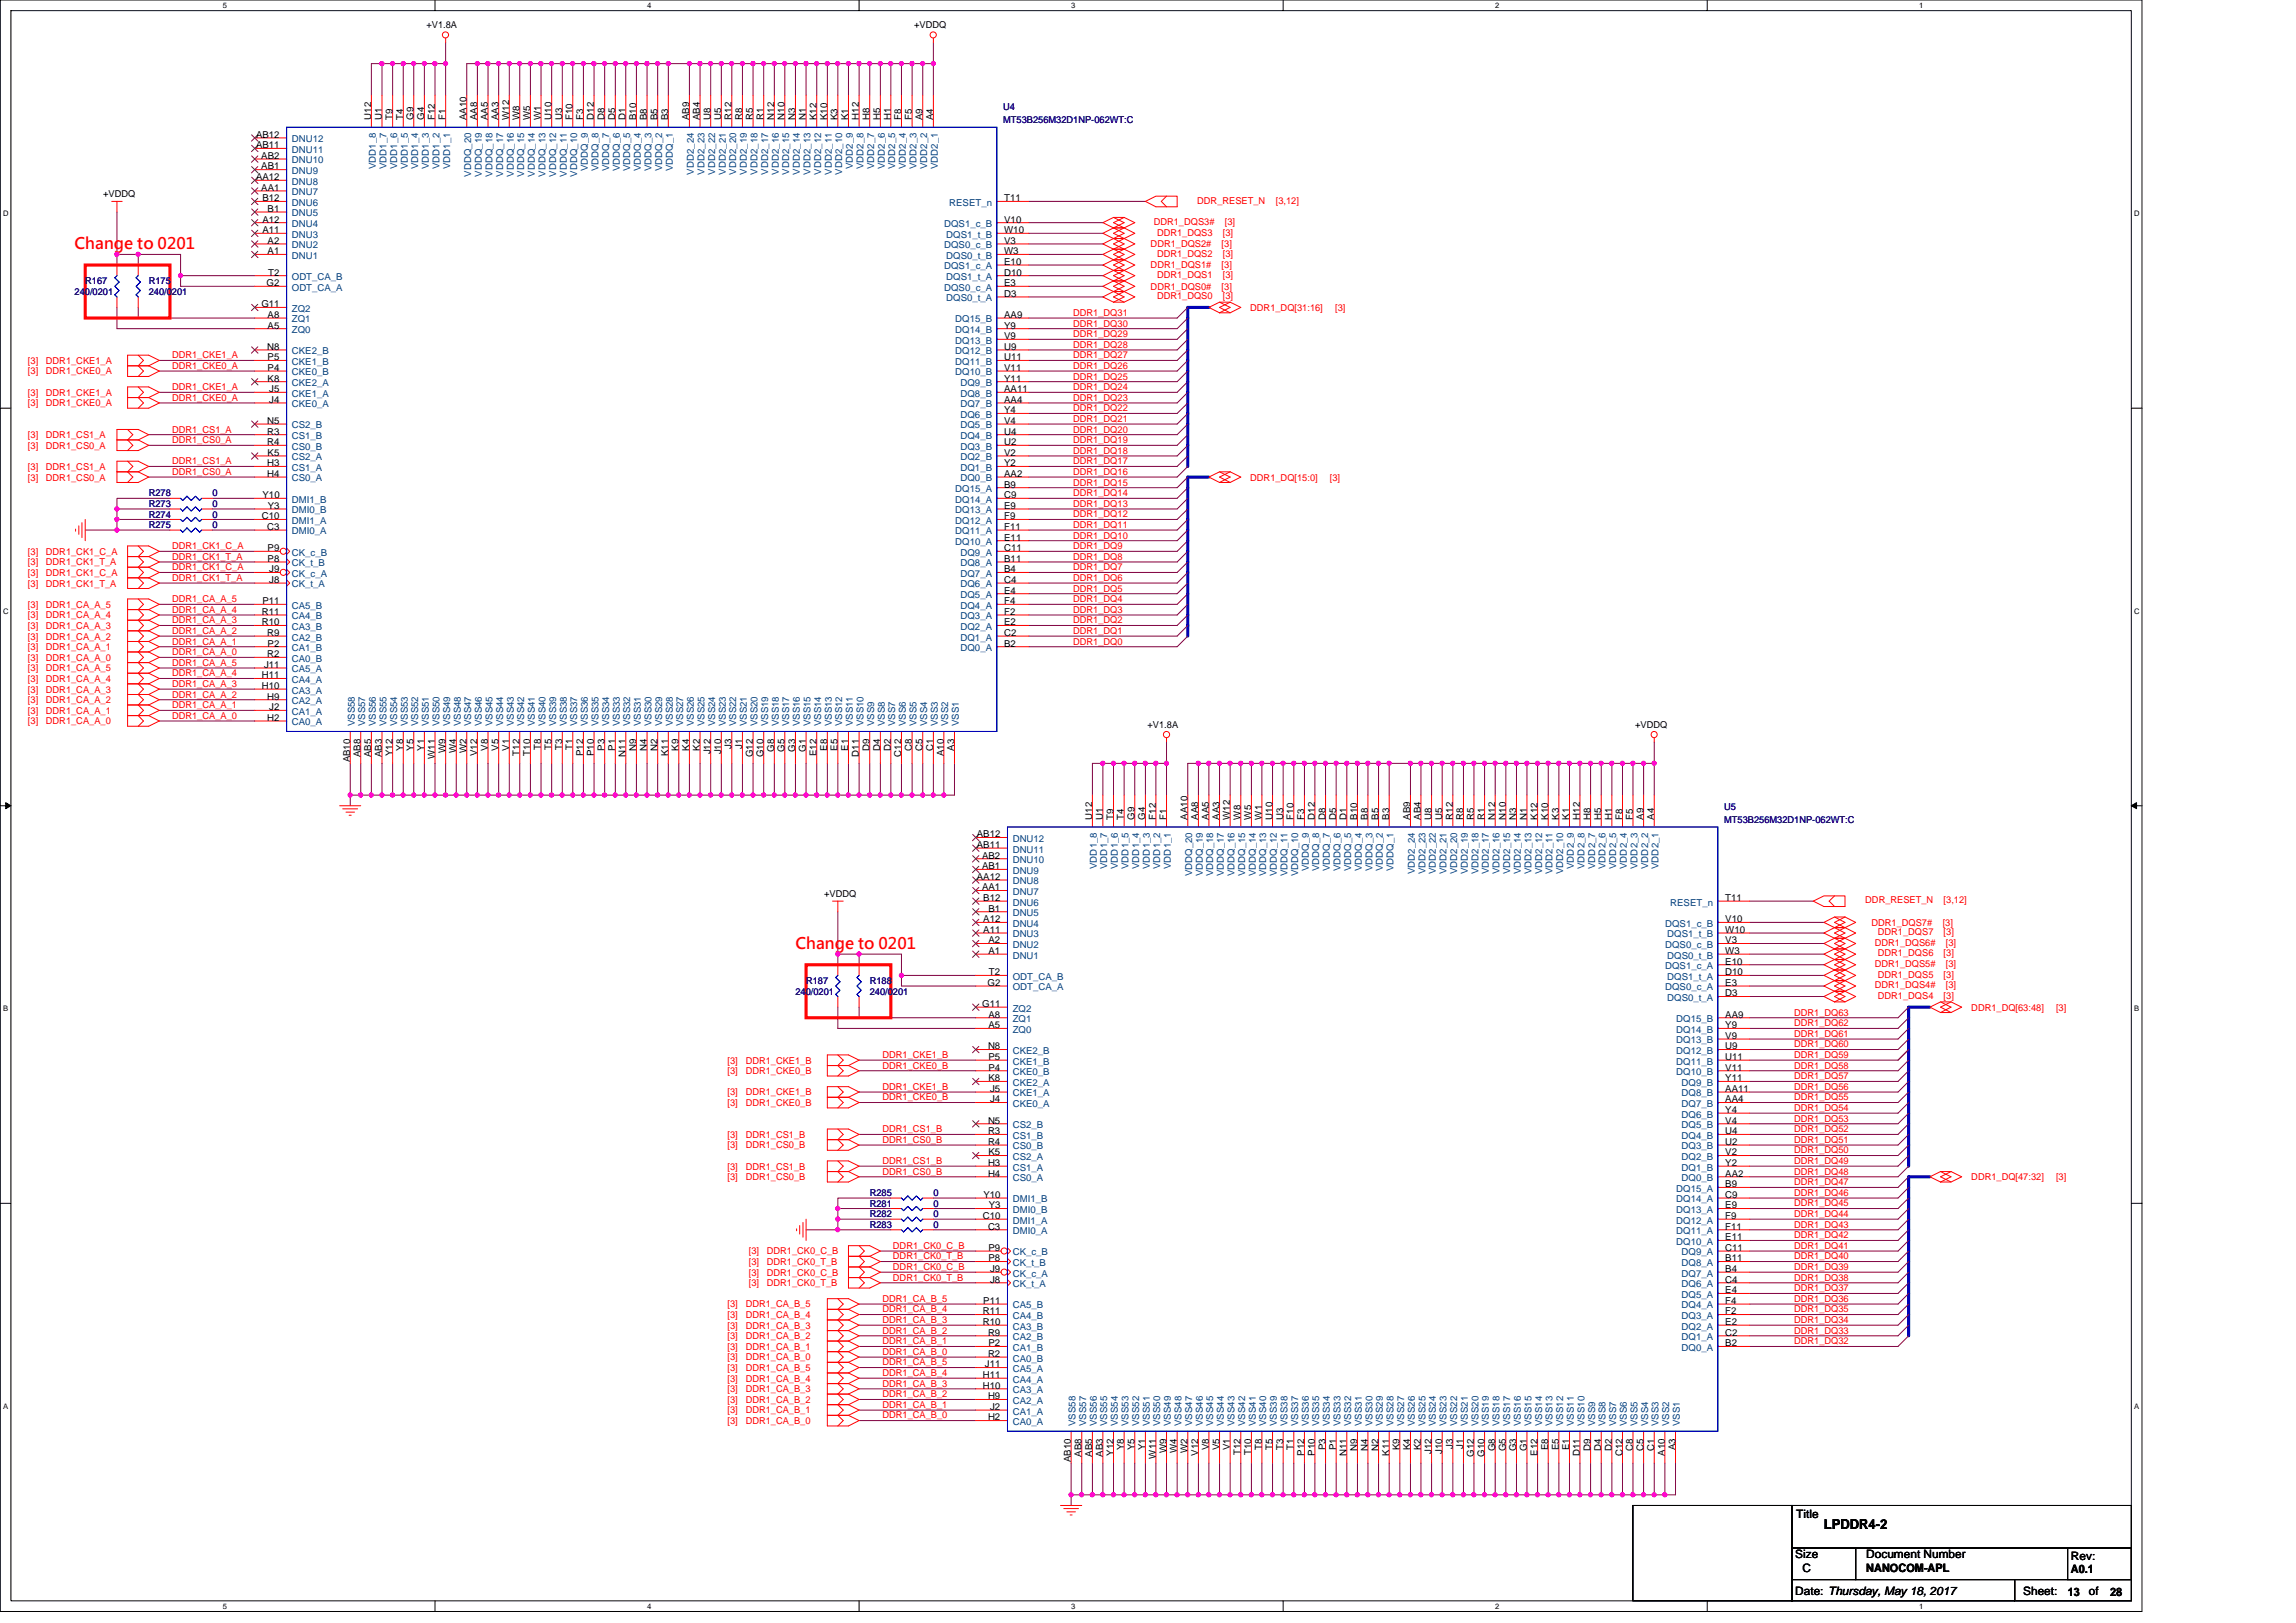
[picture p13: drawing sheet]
<svg xmlns="http://www.w3.org/2000/svg" width="297mm" height="210mm" viewBox="0 0 297 210" stroke-linecap="round" stroke-linejoin="round" font-family="sans-serif">
<defs><g id="words">
<g font-size="2.1" fill="#f00">
<text x="9.6" y="32.2">Change to 0201</text>
<text x="102.9" y="122.8">Change to 0201</text>
</g>
<text font-size="1.8" x="236" y="197.8">LPDDR4-2</text>
<g font-size="1.5">
<text x="232.4" y="196.4">Title</text>
<text x="232.3" y="201.6">Size</text>
<text x="233.2" y="203.4">C</text>
<text x="241.4" y="201.6">Document Number</text>
<text x="241.4" y="203.4">NANOCOM-APL</text>
<text x="267.9" y="201.9">Rev:</text>
<text x="267.9" y="203.6">A0.1</text>
<text x="232.3" y="206.4">Date: Thursday, May 18, 2017</text>
<text x="261.7" y="206.4">Sheet:</text>
<text x="267.5" y="206.4">13</text>
<text x="270.3" y="206.4">of</text>
<text x="273" y="206.4">28</text>
</g>
<g font-size="1.2">
<text x="55.2" y="3.6">+V1.8A</text>
<text x="118.3" y="3.6">+VDDQ</text>
<text x="33.1" y="17.8">AB12</text>
<text x="48" y="15.5" transform="rotate(-90 48 15.5)">U12</text>
<text x="49.4" y="15.5" transform="rotate(-90 49.4 15.5)">U1</text>
<text x="50.8" y="15.5" transform="rotate(-90 50.8 15.5)">T9</text>
<text x="52.2" y="15.5" transform="rotate(-90 52.2 15.5)">T4</text>
<text x="53.5" y="15.5" transform="rotate(-90 53.5 15.5)">G9</text>
<text x="54.9" y="15.5" transform="rotate(-90 54.9 15.5)">G4</text>
<text x="56.3" y="15.5" transform="rotate(-90 56.3 15.5)">F12</text>
<text x="57.6" y="15.5" transform="rotate(-90 57.6 15.5)">F1</text>
<text x="60.4" y="15.5" transform="rotate(-90 60.4 15.5)">AA10</text>
<text x="61.7" y="15.5" transform="rotate(-90 61.7 15.5)">AA8</text>
<text x="63.1" y="15.5" transform="rotate(-90 63.1 15.5)">AA5</text>
<text x="64.5" y="15.5" transform="rotate(-90 64.5 15.5)">AA3</text>
<text x="65.9" y="15.5" transform="rotate(-90 65.9 15.5)">W12</text>
<text x="67.2" y="15.5" transform="rotate(-90 67.2 15.5)">W8</text>
<text x="68.6" y="15.5" transform="rotate(-90 68.6 15.5)">W5</text>
<text x="70" y="15.5" transform="rotate(-90 70 15.5)">W1</text>
<text x="71.3" y="15.5" transform="rotate(-90 71.3 15.5)">U10</text>
<text x="72.7" y="15.5" transform="rotate(-90 72.7 15.5)">U3</text>
<text x="74.1" y="15.5" transform="rotate(-90 74.1 15.5)">F10</text>
<text x="75.5" y="15.5" transform="rotate(-90 75.5 15.5)">F3</text>
<text x="76.8" y="15.5" transform="rotate(-90 76.8 15.5)">D12</text>
<text x="78.2" y="15.5" transform="rotate(-90 78.2 15.5)">D8</text>
<text x="79.6" y="15.5" transform="rotate(-90 79.6 15.5)">D5</text>
<text x="80.9" y="15.5" transform="rotate(-90 80.9 15.5)">D1</text>
<text x="82.3" y="15.5" transform="rotate(-90 82.3 15.5)">B10</text>
<text x="83.7" y="15.5" transform="rotate(-90 83.7 15.5)">B8</text>
<text x="85.1" y="15.5" transform="rotate(-90 85.1 15.5)">B5</text>
<text x="86.4" y="15.5" transform="rotate(-90 86.4 15.5)">B3</text>
<text x="89.2" y="15.5" transform="rotate(-90 89.2 15.5)">AB9</text>
<text x="90.5" y="15.5" transform="rotate(-90 90.5 15.5)">AB4</text>
<text x="91.9" y="15.5" transform="rotate(-90 91.9 15.5)">U8</text>
<text x="93.3" y="15.5" transform="rotate(-90 93.3 15.5)">U5</text>
<text x="94.7" y="15.5" transform="rotate(-90 94.7 15.5)">R12</text>
<text x="96" y="15.5" transform="rotate(-90 96 15.5)">R8</text>
<text x="97.4" y="15.5" transform="rotate(-90 97.4 15.5)">R5</text>
<text x="98.8" y="15.5" transform="rotate(-90 98.8 15.5)">R1</text>
<text x="100.2" y="15.5" transform="rotate(-90 100.2 15.5)">N12</text>
<text x="101.5" y="15.5" transform="rotate(-90 101.5 15.5)">N10</text>
<text x="102.9" y="15.5" transform="rotate(-90 102.9 15.5)">N3</text>
<text x="104.3" y="15.5" transform="rotate(-90 104.3 15.5)">N1</text>
<text x="105.6" y="15.5" transform="rotate(-90 105.6 15.5)">K12</text>
<text x="107" y="15.5" transform="rotate(-90 107 15.5)">K10</text>
<text x="108.4" y="15.5" transform="rotate(-90 108.4 15.5)">K3</text>
<text x="109.7" y="15.5" transform="rotate(-90 109.7 15.5)">K1</text>
<text x="111.1" y="15.5" transform="rotate(-90 111.1 15.5)">H12</text>
<text x="112.5" y="15.5" transform="rotate(-90 112.5 15.5)">H8</text>
<text x="113.9" y="15.5" transform="rotate(-90 113.9 15.5)">H5</text>
<text x="115.2" y="15.5" transform="rotate(-90 115.2 15.5)">H1</text>
<text x="116.6" y="15.5" transform="rotate(-90 116.6 15.5)">F8</text>
<text x="118" y="15.5" transform="rotate(-90 118 15.5)">F5</text>
<text x="119.4" y="15.5" transform="rotate(-90 119.4 15.5)">A9</text>
<text x="120.7" y="15.5" transform="rotate(-90 120.7 15.5)">A4</text>
<text x="33.1" y="23.3">AA12</text>
<text x="33.1" y="19.2">AB11</text>
<text x="33.8" y="21.9">AB1</text>
<text x="33.8" y="20.6">AB2</text>
<text x="13.4" y="25.5">+VDDQ</text>
<text x="33.8" y="24.7">AA1</text>
<text x="33.9" y="28.8">A12</text>
<text x="33.9" y="26">B12</text>
<text x="34.6" y="27.4">B1</text>
<text x="129.9" y="28.8">V10</text>
<text x="129.9" y="26">T11</text>
<text x="33.9" y="30.2">A11</text>
<text x="34.6" y="32.9">A1</text>
<text x="34.6" y="31.5">A2</text>
<text x="34.7" y="35.6">T2</text>
<text x="129.9" y="35.6">D10</text>
<text x="129.9" y="34.3">E10</text>
<text x="129.9" y="32.9">W3</text>
<text x="129.9" y="31.5">V3</text>
<text x="129.9" y="30.2">W10</text>
<text x="33.8" y="39.8">G11</text>
<text x="34.5" y="37">G2</text>
<text x="34.6" y="41.1">A8</text>
<text x="129.9" y="41.1">AA9</text>
<text x="129.9" y="38.4">D3</text>
<text x="129.9" y="37">E3</text>
<text x="34.6" y="45.3">N8</text>
<text x="34.6" y="42.5">A5</text>
<text x="34.6" y="48">P4</text>
<text x="34.6" y="46.6">P5</text>
<text x="129.9" y="48">V11</text>
<text x="129.9" y="46.6">U11</text>
<text x="129.9" y="45.3">U9</text>
<text x="129.9" y="43.9">V9</text>
<text x="129.9" y="42.5">Y9</text>
<text x="34.6" y="49.4">K8</text>
<text x="34.8" y="52.1">J4</text>
<text x="34.8" y="50.7">J5</text>
<text x="129.9" y="53.5">Y4</text>
<text x="129.9" y="52.1">AA4</text>
<text x="129.9" y="50.7">AA11</text>
<text x="129.9" y="49.4">Y11</text>
<text x="34.6" y="57.6">R4</text>
<text x="34.6" y="56.2">R3</text>
<text x="34.6" y="54.8">N5</text>
<text x="34.6" y="59">K5</text>
<text x="129.9" y="59">V2</text>
<text x="129.9" y="57.6">U2</text>
<text x="129.9" y="56.2">U4</text>
<text x="129.9" y="54.8">V4</text>
<text x="34" y="64.5">Y10</text>
<text x="34.6" y="61.7">H4</text>
<text x="34.6" y="60.3">H3</text>
<text x="34.6" y="65.8">Y3</text>
<text x="129.9" y="65.8">E9</text>
<text x="129.9" y="64.5">C9</text>
<text x="129.9" y="63.1">B9</text>
<text x="129.9" y="61.7">AA2</text>
<text x="129.9" y="60.3">Y2</text>
<text x="33.9" y="67.2">C10</text>
<text x="34.6" y="68.6">C3</text>
<text x="34.6" y="71.3">P9</text>
<text x="129.9" y="69.9">E11</text>
<text x="129.9" y="68.6">F11</text>
<text x="129.9" y="67.2">F9</text>
<text x="129.9" y="71.3">C11</text>
<text x="34.6" y="72.7">P8</text>
<text x="34.8" y="75.4">J8</text>
<text x="34.8" y="74">J9</text>
<text x="129.9" y="76.8">E4</text>
<text x="129.9" y="75.4">C4</text>
<text x="129.9" y="74">B4</text>
<text x="129.9" y="72.7">B11</text>
<text x="33.9" y="80.9">R10</text>
<text x="33.9" y="79.5">R11</text>
<text x="33.9" y="78.2">P11</text>
<text x="34.6" y="82.3">R9</text>
<text x="34.6" y="83.7">P2</text>
<text x="129.9" y="83.7">B2</text>
<text x="129.9" y="82.3">C2</text>
<text x="129.9" y="80.9">E2</text>
<text x="129.9" y="79.5">F2</text>
<text x="129.9" y="78.2">F4</text>
<text x="33.9" y="89.1">H10</text>
<text x="33.9" y="87.8">H11</text>
<text x="34.2" y="86.4">J11</text>
<text x="34.6" y="85">R2</text>
<text x="34.6" y="93.3">H2</text>
<text x="34.6" y="90.5">H9</text>
<text x="34.8" y="91.9">J2</text>
<text x="148.5" y="94.1">+V1.8A</text>
<text x="211.5" y="94.1">+VDDQ</text>
<text x="45.3" y="98.6" transform="rotate(-90 45.3 98.6)">AB10</text>
<text x="46.6" y="97.9" transform="rotate(-90 46.6 97.9)">AB8</text>
<text x="48" y="97.9" transform="rotate(-90 48 97.9)">AB5</text>
<text x="49.4" y="97.9" transform="rotate(-90 49.4 97.9)">AB3</text>
<text x="50.8" y="97.8" transform="rotate(-90 50.8 97.8)">Y12</text>
<text x="52.2" y="97.1" transform="rotate(-90 52.2 97.1)">Y8</text>
<text x="53.5" y="97.1" transform="rotate(-90 53.5 97.1)">Y5</text>
<text x="54.9" y="97.1" transform="rotate(-90 54.9 97.1)">Y1</text>
<text x="56.3" y="98.2" transform="rotate(-90 56.3 98.2)">W11</text>
<text x="57.6" y="97.5" transform="rotate(-90 57.6 97.5)">W9</text>
<text x="59" y="97.5" transform="rotate(-90 59 97.5)">W4</text>
<text x="60.4" y="97.5" transform="rotate(-90 60.4 97.5)">W2</text>
<text x="61.7" y="97.8" transform="rotate(-90 61.7 97.8)">V12</text>
<text x="63.1" y="97.1" transform="rotate(-90 63.1 97.1)">V8</text>
<text x="64.5" y="97.1" transform="rotate(-90 64.5 97.1)">V5</text>
<text x="65.9" y="97.1" transform="rotate(-90 65.9 97.1)">V1</text>
<text x="67.2" y="97.7" transform="rotate(-90 67.2 97.7)">T12</text>
<text x="68.6" y="97.7" transform="rotate(-90 68.6 97.7)">T10</text>
<text x="70" y="97" transform="rotate(-90 70 97)">T8</text>
<text x="71.3" y="97" transform="rotate(-90 71.3 97)">T5</text>
<text x="72.7" y="97" transform="rotate(-90 72.7 97)">T3</text>
<text x="74.1" y="97" transform="rotate(-90 74.1 97)">T1</text>
<text x="75.5" y="97.8" transform="rotate(-90 75.5 97.8)">P12</text>
<text x="76.8" y="97.8" transform="rotate(-90 76.8 97.8)">P10</text>
<text x="78.2" y="97.1" transform="rotate(-90 78.2 97.1)">P3</text>
<text x="79.6" y="97.1" transform="rotate(-90 79.6 97.1)">P1</text>
<text x="80.9" y="97.9" transform="rotate(-90 80.9 97.9)">N11</text>
<text x="82.3" y="97.2" transform="rotate(-90 82.3 97.2)">N9</text>
<text x="83.7" y="97.2" transform="rotate(-90 83.7 97.2)">N4</text>
<text x="85.1" y="97.2" transform="rotate(-90 85.1 97.2)">N2</text>
<text x="86.4" y="97.8" transform="rotate(-90 86.4 97.8)">K11</text>
<text x="87.8" y="97.1" transform="rotate(-90 87.8 97.1)">K9</text>
<text x="89.2" y="97.1" transform="rotate(-90 89.2 97.1)">K4</text>
<text x="90.5" y="97.1" transform="rotate(-90 90.5 97.1)">K2</text>
<text x="91.9" y="97.6" transform="rotate(-90 91.9 97.6)">J12</text>
<text x="93.3" y="97.6" transform="rotate(-90 93.3 97.6)">J10</text>
<text x="94.7" y="96.9" transform="rotate(-90 94.7 96.9)">J3</text>
<text x="96" y="96.9" transform="rotate(-90 96 96.9)">J1</text>
<text x="97.4" y="98" transform="rotate(-90 97.4 98)">G12</text>
<text x="98.8" y="98" transform="rotate(-90 98.8 98)">G10</text>
<text x="100.2" y="97.3" transform="rotate(-90 100.2 97.3)">G8</text>
<text x="101.5" y="97.3" transform="rotate(-90 101.5 97.3)">G5</text>
<text x="102.9" y="97.3" transform="rotate(-90 102.9 97.3)">G3</text>
<text x="104.3" y="97.3" transform="rotate(-90 104.3 97.3)">G1</text>
<text x="105.6" y="97.8" transform="rotate(-90 105.6 97.8)">E12</text>
<text x="107" y="97.1" transform="rotate(-90 107 97.1)">E8</text>
<text x="108.4" y="97.1" transform="rotate(-90 108.4 97.1)">E5</text>
<text x="109.7" y="97.1" transform="rotate(-90 109.7 97.1)">E1</text>
<text x="111.1" y="97.9" transform="rotate(-90 111.1 97.9)">D11</text>
<text x="112.5" y="97.2" transform="rotate(-90 112.5 97.2)">D9</text>
<text x="113.9" y="97.2" transform="rotate(-90 113.9 97.2)">D4</text>
<text x="115.2" y="97.2" transform="rotate(-90 115.2 97.2)">D2</text>
<text x="116.6" y="97.9" transform="rotate(-90 116.6 97.9)">C12</text>
<text x="118" y="97.2" transform="rotate(-90 118 97.2)">C8</text>
<text x="119.4" y="97.2" transform="rotate(-90 119.4 97.2)">C5</text>
<text x="120.7" y="97.2" transform="rotate(-90 120.7 97.2)">C1</text>
<text x="122.1" y="97.8" transform="rotate(-90 122.1 97.8)">A10</text>
<text x="123.5" y="97.1" transform="rotate(-90 123.5 97.1)">A3</text>
<text x="141.3" y="106" transform="rotate(-90 141.3 106)">U12</text>
<text x="142.7" y="106" transform="rotate(-90 142.7 106)">U1</text>
<text x="144" y="106" transform="rotate(-90 144 106)">T9</text>
<text x="145.4" y="106" transform="rotate(-90 145.4 106)">T4</text>
<text x="146.8" y="106" transform="rotate(-90 146.8 106)">G9</text>
<text x="148.2" y="106" transform="rotate(-90 148.2 106)">G4</text>
<text x="149.5" y="106" transform="rotate(-90 149.5 106)">F12</text>
<text x="150.9" y="106" transform="rotate(-90 150.9 106)">F1</text>
<text x="153.6" y="106" transform="rotate(-90 153.6 106)">AA10</text>
<text x="155" y="106" transform="rotate(-90 155 106)">AA8</text>
<text x="156.4" y="106" transform="rotate(-90 156.4 106)">AA5</text>
<text x="157.8" y="106" transform="rotate(-90 157.8 106)">AA3</text>
<text x="159.1" y="106" transform="rotate(-90 159.1 106)">W12</text>
<text x="160.5" y="106" transform="rotate(-90 160.5 106)">W8</text>
<text x="161.9" y="106" transform="rotate(-90 161.9 106)">W5</text>
<text x="163.2" y="106" transform="rotate(-90 163.2 106)">W1</text>
<text x="164.6" y="106" transform="rotate(-90 164.6 106)">U10</text>
<text x="166" y="106" transform="rotate(-90 166 106)">U3</text>
<text x="167.4" y="106" transform="rotate(-90 167.4 106)">F10</text>
<text x="168.7" y="106" transform="rotate(-90 168.7 106)">F3</text>
<text x="170.1" y="106" transform="rotate(-90 170.1 106)">D12</text>
<text x="171.5" y="106" transform="rotate(-90 171.5 106)">D8</text>
<text x="172.8" y="106" transform="rotate(-90 172.8 106)">D5</text>
<text x="174.2" y="106" transform="rotate(-90 174.2 106)">D1</text>
<text x="175.6" y="106" transform="rotate(-90 175.6 106)">B10</text>
<text x="176.9" y="106" transform="rotate(-90 176.9 106)">B8</text>
<text x="178.3" y="106" transform="rotate(-90 178.3 106)">B5</text>
<text x="179.7" y="106" transform="rotate(-90 179.7 106)">B3</text>
<text x="182.5" y="106" transform="rotate(-90 182.5 106)">AB9</text>
<text x="183.8" y="106" transform="rotate(-90 183.8 106)">AB4</text>
<text x="185.2" y="106" transform="rotate(-90 185.2 106)">U8</text>
<text x="186.6" y="106" transform="rotate(-90 186.6 106)">U5</text>
<text x="187.9" y="106" transform="rotate(-90 187.9 106)">R12</text>
<text x="189.3" y="106" transform="rotate(-90 189.3 106)">R8</text>
<text x="190.7" y="106" transform="rotate(-90 190.7 106)">R5</text>
<text x="192" y="106" transform="rotate(-90 192 106)">R1</text>
<text x="193.4" y="106" transform="rotate(-90 193.4 106)">N12</text>
<text x="194.8" y="106" transform="rotate(-90 194.8 106)">N10</text>
<text x="196.2" y="106" transform="rotate(-90 196.2 106)">N3</text>
<text x="197.5" y="106" transform="rotate(-90 197.5 106)">N1</text>
<text x="198.9" y="106" transform="rotate(-90 198.9 106)">K12</text>
<text x="200.3" y="106" transform="rotate(-90 200.3 106)">K10</text>
<text x="201.7" y="106" transform="rotate(-90 201.7 106)">K3</text>
<text x="203" y="106" transform="rotate(-90 203 106)">K1</text>
<text x="204.4" y="106" transform="rotate(-90 204.4 106)">H12</text>
<text x="205.8" y="106" transform="rotate(-90 205.8 106)">H8</text>
<text x="207.1" y="106" transform="rotate(-90 207.1 106)">H5</text>
<text x="208.5" y="106" transform="rotate(-90 208.5 106)">H1</text>
<text x="209.9" y="106" transform="rotate(-90 209.9 106)">F8</text>
<text x="211.2" y="106" transform="rotate(-90 211.2 106)">F5</text>
<text x="212.6" y="106" transform="rotate(-90 212.6 106)">A9</text>
<text x="214" y="106" transform="rotate(-90 214 106)">A4</text>
<text x="126.4" y="113.8">AA12</text>
<text x="126.4" y="109.7">AB11</text>
<text x="126.4" y="108.3">AB12</text>
<text x="127.1" y="112.5">AB1</text>
<text x="127.1" y="111.1">AB2</text>
<text x="106.6" y="116.1">+VDDQ</text>
<text x="127.1" y="115.2">AA1</text>
<text x="127.2" y="119.3">A12</text>
<text x="127.2" y="116.6">B12</text>
<text x="127.9" y="117.9">B1</text>
<text x="223.2" y="119.3">V10</text>
<text x="223.2" y="116.6">T11</text>
<text x="127.2" y="120.7">A11</text>
<text x="127.9" y="123.4">A1</text>
<text x="127.9" y="122">A2</text>
<text x="223.2" y="124.8">E10</text>
<text x="223.2" y="122">V3</text>
<text x="223.2" y="123.4">W3</text>
<text x="223.2" y="120.7">W10</text>
<text x="127.1" y="130.3">G11</text>
<text x="127.8" y="127.6">G2</text>
<text x="127.9" y="131.7">A8</text>
<text x="127.9" y="126.2">T2</text>
<text x="223.2" y="131.7">AA9</text>
<text x="223.2" y="127.6">E3</text>
<text x="223.2" y="128.9">D3</text>
<text x="223.2" y="126.2">D10</text>
<text x="127.8" y="135.8">N8</text>
<text x="127.9" y="133">A5</text>
<text x="127.9" y="137.1">P5</text>
<text x="223.2" y="137.1">U11</text>
<text x="223.2" y="135.8">U9</text>
<text x="223.2" y="134.4">V9</text>
<text x="223.2" y="133">Y9</text>
<text x="127.9" y="139.9">K8</text>
<text x="127.9" y="138.5">P4</text>
<text x="128.1" y="142.6">J4</text>
<text x="128.1" y="141.3">J5</text>
<text x="223.2" y="144">Y4</text>
<text x="223.2" y="142.6">AA4</text>
<text x="223.2" y="141.3">AA11</text>
<text x="223.2" y="139.9">Y11</text>
<text x="223.2" y="138.5">V11</text>
<text x="127.8" y="148.1">R4</text>
<text x="127.8" y="146.7">R3</text>
<text x="127.8" y="145.4">N5</text>
<text x="127.9" y="149.5">K5</text>
<text x="223.2" y="149.5">V2</text>
<text x="223.2" y="148.1">U2</text>
<text x="223.2" y="146.7">U4</text>
<text x="223.2" y="145.4">V4</text>
<text x="127.2" y="155">Y10</text>
<text x="127.8" y="152.2">H4</text>
<text x="127.8" y="150.9">H3</text>
<text x="223.2" y="152.2">AA2</text>
<text x="223.2" y="150.9">Y2</text>
<text x="223.2" y="155">C9</text>
<text x="223.2" y="153.6">B9</text>
<text x="127.1" y="157.7">C10</text>
<text x="127.8" y="159.1">C3</text>
<text x="127.9" y="161.8">P9</text>
<text x="127.9" y="156.3">Y3</text>
<text x="223.2" y="161.8">C11</text>
<text x="223.2" y="160.5">E11</text>
<text x="223.2" y="159.1">F11</text>
<text x="223.2" y="157.7">F9</text>
<text x="223.2" y="156.3">E9</text>
<text x="127.9" y="163.2">P8</text>
<text x="128.1" y="165.9">J8</text>
<text x="128.1" y="164.6">J9</text>
<text x="223.2" y="167.3">E4</text>
<text x="223.2" y="165.9">C4</text>
<text x="223.2" y="164.6">B4</text>
<text x="223.2" y="163.2">B11</text>
<text x="127.1" y="171.4">R10</text>
<text x="127.1" y="170.1">R11</text>
<text x="127.2" y="168.7">P11</text>
<text x="127.8" y="172.8">R9</text>
<text x="223.2" y="172.8">C2</text>
<text x="223.2" y="171.4">E2</text>
<text x="223.2" y="170.1">F2</text>
<text x="223.2" y="168.7">F4</text>
<text x="127.1" y="179.7">H10</text>
<text x="127.1" y="178.3">H11</text>
<text x="127.4" y="176.9">J11</text>
<text x="127.8" y="175.6">R2</text>
<text x="127.9" y="174.2">P2</text>
<text x="223.2" y="174.2">B2</text>
<text x="127.8" y="183.8">H2</text>
<text x="127.8" y="181">H9</text>
<text x="128.1" y="182.4">J2</text>
<text x="138.6" y="189.2" transform="rotate(-90 138.6 189.2)">AB10</text>
<text x="139.9" y="188.5" transform="rotate(-90 139.9 188.5)">AB8</text>
<text x="141.3" y="188.5" transform="rotate(-90 141.3 188.5)">AB5</text>
<text x="142.7" y="188.5" transform="rotate(-90 142.7 188.5)">AB3</text>
<text x="144" y="188.3" transform="rotate(-90 144 188.3)">Y12</text>
<text x="145.4" y="187.6" transform="rotate(-90 145.4 187.6)">Y8</text>
<text x="146.8" y="187.6" transform="rotate(-90 146.8 187.6)">Y5</text>
<text x="148.2" y="187.6" transform="rotate(-90 148.2 187.6)">Y1</text>
<text x="149.5" y="188.7" transform="rotate(-90 149.5 188.7)">W11</text>
<text x="150.9" y="188" transform="rotate(-90 150.9 188)">W9</text>
<text x="152.3" y="188" transform="rotate(-90 152.3 188)">W4</text>
<text x="153.6" y="188" transform="rotate(-90 153.6 188)">W2</text>
<text x="155" y="188.3" transform="rotate(-90 155 188.3)">V12</text>
<text x="156.4" y="187.6" transform="rotate(-90 156.4 187.6)">V8</text>
<text x="157.8" y="187.6" transform="rotate(-90 157.8 187.6)">V5</text>
<text x="159.1" y="187.6" transform="rotate(-90 159.1 187.6)">V1</text>
<text x="160.5" y="188.3" transform="rotate(-90 160.5 188.3)">T12</text>
<text x="161.9" y="188.3" transform="rotate(-90 161.9 188.3)">T10</text>
<text x="163.2" y="187.6" transform="rotate(-90 163.2 187.6)">T8</text>
<text x="164.6" y="187.6" transform="rotate(-90 164.6 187.6)">T5</text>
<text x="166" y="187.6" transform="rotate(-90 166 187.6)">T3</text>
<text x="167.4" y="187.6" transform="rotate(-90 167.4 187.6)">T1</text>
<text x="168.7" y="188.3" transform="rotate(-90 168.7 188.3)">P12</text>
<text x="170.1" y="188.3" transform="rotate(-90 170.1 188.3)">P10</text>
<text x="171.5" y="187.6" transform="rotate(-90 171.5 187.6)">P3</text>
<text x="172.8" y="187.6" transform="rotate(-90 172.8 187.6)">P1</text>
<text x="174.2" y="188.4" transform="rotate(-90 174.2 188.4)">N11</text>
<text x="175.6" y="187.7" transform="rotate(-90 175.6 187.7)">N9</text>
<text x="176.9" y="187.7" transform="rotate(-90 176.9 187.7)">N4</text>
<text x="178.3" y="187.7" transform="rotate(-90 178.3 187.7)">N2</text>
<text x="179.7" y="188.3" transform="rotate(-90 179.7 188.3)">K11</text>
<text x="181.1" y="187.6" transform="rotate(-90 181.1 187.6)">K9</text>
<text x="182.5" y="187.6" transform="rotate(-90 182.5 187.6)">K4</text>
<text x="183.8" y="187.6" transform="rotate(-90 183.8 187.6)">K2</text>
<text x="185.2" y="188.1" transform="rotate(-90 185.2 188.1)">J12</text>
<text x="186.6" y="188.1" transform="rotate(-90 186.6 188.1)">J10</text>
<text x="187.9" y="187.4" transform="rotate(-90 187.9 187.4)">J3</text>
<text x="189.3" y="187.4" transform="rotate(-90 189.3 187.4)">J1</text>
<text x="190.7" y="188.5" transform="rotate(-90 190.7 188.5)">G12</text>
<text x="192" y="188.5" transform="rotate(-90 192 188.5)">G10</text>
<text x="193.4" y="187.8" transform="rotate(-90 193.4 187.8)">G8</text>
<text x="194.8" y="187.8" transform="rotate(-90 194.8 187.8)">G5</text>
<text x="196.2" y="187.8" transform="rotate(-90 196.2 187.8)">G3</text>
<text x="197.5" y="187.8" transform="rotate(-90 197.5 187.8)">G1</text>
<text x="198.9" y="188.3" transform="rotate(-90 198.9 188.3)">E12</text>
<text x="200.3" y="187.6" transform="rotate(-90 200.3 187.6)">E8</text>
<text x="201.7" y="187.6" transform="rotate(-90 201.7 187.6)">E5</text>
<text x="203" y="187.6" transform="rotate(-90 203 187.6)">E1</text>
<text x="204.4" y="188.4" transform="rotate(-90 204.4 188.4)">D11</text>
<text x="205.8" y="187.7" transform="rotate(-90 205.8 187.7)">D9</text>
<text x="207.1" y="187.7" transform="rotate(-90 207.1 187.7)">D4</text>
<text x="208.5" y="187.7" transform="rotate(-90 208.5 187.7)">D2</text>
<text x="209.9" y="188.4" transform="rotate(-90 209.9 188.4)">C12</text>
<text x="211.2" y="187.7" transform="rotate(-90 211.2 187.7)">C8</text>
<text x="212.6" y="187.7" transform="rotate(-90 212.6 187.7)">C5</text>
<text x="214" y="187.7" transform="rotate(-90 214 187.7)">C1</text>
<text x="215.4" y="188.3" transform="rotate(-90 215.4 188.3)">A10</text>
<text x="216.7" y="187.6" transform="rotate(-90 216.7 187.6)">A3</text>
</g>
<g font-size="1.2" fill="#000080">
<text x="129.8" y="14.3">U4</text>
<text x="129.8" y="15.9">MT53B256M32D1NP-062WT:C</text>
<text x="9.6" y="38.2">240/0201</text>
<text x="11" y="36.8">R167</text>
<text x="19.2" y="36.8">R175</text>
<text x="19.2" y="38.2">240/0201</text>
<text x="19.2" y="65.6">R273</text>
<text x="19.2" y="64.2">R278</text>
<text x="27.5" y="65.6">0</text>
<text x="27.5" y="64.2">0</text>
<text x="19.2" y="67">R274</text>
<text x="19.2" y="68.3">R275</text>
<text x="27.5" y="67">0</text>
<text x="27.5" y="68.3">0</text>
<text x="223.1" y="104.8">U5</text>
<text x="223.1" y="106.5">MT53B256M32D1NP-062WT:C</text>
<text x="102.9" y="128.7">240/0201</text>
<text x="104.3" y="127.3">R187</text>
<text x="112.5" y="127.3">R188</text>
<text x="112.5" y="128.7">240/0201</text>
<text x="112.5" y="154.7">R285</text>
<text x="120.8" y="154.7">0</text>
<text x="112.5" y="156.1">R281</text>
<text x="112.5" y="157.5">R282</text>
<text x="112.5" y="158.9">R283</text>
<text x="120.8" y="156.1">0</text>
<text x="120.8" y="157.5">0</text>
<text x="120.8" y="158.9">0</text>
</g>
<g font-size="1.2" fill="#004080">
<text x="37.8" y="23.9">DNU8</text>
<text x="37.8" y="22.5">DNU9</text>
<text x="37.8" y="21.1">DNU10</text>
<text x="37.8" y="19.8">DNU11</text>
<text x="37.8" y="18.4">DNU12</text>
<text x="48.6" y="21.9" transform="rotate(-90 48.6 21.9)">VDD1_8</text>
<text x="50" y="21.9" transform="rotate(-90 50 21.9)">VDD1_7</text>
<text x="51.4" y="21.9" transform="rotate(-90 51.4 21.9)">VDD1_6</text>
<text x="52.7" y="21.9" transform="rotate(-90 52.7 21.9)">VDD1_5</text>
<text x="54.1" y="21.9" transform="rotate(-90 54.1 21.9)">VDD1_4</text>
<text x="55.5" y="21.9" transform="rotate(-90 55.5 21.9)">VDD1_3</text>
<text x="56.9" y="21.9" transform="rotate(-90 56.9 21.9)">VDD1_2</text>
<text x="58.2" y="21.9" transform="rotate(-90 58.2 21.9)">VDD1_1</text>
<text x="61" y="22.9" transform="rotate(-90 61 22.9)">VDDQ_20</text>
<text x="62.3" y="22.9" transform="rotate(-90 62.3 22.9)">VDDQ_19</text>
<text x="63.7" y="22.9" transform="rotate(-90 63.7 22.9)">VDDQ_18</text>
<text x="65.1" y="22.9" transform="rotate(-90 65.1 22.9)">VDDQ_17</text>
<text x="66.5" y="22.9" transform="rotate(-90 66.5 22.9)">VDDQ_16</text>
<text x="67.8" y="22.9" transform="rotate(-90 67.8 22.9)">VDDQ_15</text>
<text x="69.2" y="22.9" transform="rotate(-90 69.2 22.9)">VDDQ_14</text>
<text x="70.6" y="22.9" transform="rotate(-90 70.6 22.9)">VDDQ_13</text>
<text x="71.9" y="22.9" transform="rotate(-90 71.9 22.9)">VDDQ_12</text>
<text x="73.3" y="22.9" transform="rotate(-90 73.3 22.9)">VDDQ_11</text>
<text x="74.7" y="22.9" transform="rotate(-90 74.7 22.9)">VDDQ_10</text>
<text x="76" y="22.2" transform="rotate(-90 76 22.2)">VDDQ_9</text>
<text x="77.4" y="22.2" transform="rotate(-90 77.4 22.2)">VDDQ_8</text>
<text x="78.8" y="22.2" transform="rotate(-90 78.8 22.2)">VDDQ_7</text>
<text x="80.2" y="22.2" transform="rotate(-90 80.2 22.2)">VDDQ_6</text>
<text x="81.5" y="22.2" transform="rotate(-90 81.5 22.2)">VDDQ_5</text>
<text x="82.9" y="22.2" transform="rotate(-90 82.9 22.2)">VDDQ_4</text>
<text x="84.3" y="22.2" transform="rotate(-90 84.3 22.2)">VDDQ_3</text>
<text x="85.7" y="22.2" transform="rotate(-90 85.7 22.2)">VDDQ_2</text>
<text x="87" y="22.2" transform="rotate(-90 87 22.2)">VDDQ_1</text>
<text x="89.8" y="22.6" transform="rotate(-90 89.8 22.6)">VDD2_24</text>
<text x="91.1" y="22.6" transform="rotate(-90 91.1 22.6)">VDD2_23</text>
<text x="92.5" y="22.6" transform="rotate(-90 92.5 22.6)">VDD2_22</text>
<text x="93.9" y="22.6" transform="rotate(-90 93.9 22.6)">VDD2_21</text>
<text x="95.2" y="22.6" transform="rotate(-90 95.2 22.6)">VDD2_20</text>
<text x="96.6" y="22.6" transform="rotate(-90 96.6 22.6)">VDD2_19</text>
<text x="98" y="22.6" transform="rotate(-90 98 22.6)">VDD2_18</text>
<text x="99.4" y="22.6" transform="rotate(-90 99.4 22.6)">VDD2_17</text>
<text x="100.7" y="22.6" transform="rotate(-90 100.7 22.6)">VDD2_16</text>
<text x="102.1" y="22.6" transform="rotate(-90 102.1 22.6)">VDD2_15</text>
<text x="103.5" y="22.6" transform="rotate(-90 103.5 22.6)">VDD2_14</text>
<text x="104.9" y="22.6" transform="rotate(-90 104.9 22.6)">VDD2_13</text>
<text x="106.2" y="22.6" transform="rotate(-90 106.2 22.6)">VDD2_12</text>
<text x="107.6" y="22.6" transform="rotate(-90 107.6 22.6)">VDD2_11</text>
<text x="109" y="22.6" transform="rotate(-90 109 22.6)">VDD2_10</text>
<text x="110.3" y="21.9" transform="rotate(-90 110.3 21.9)">VDD2_9</text>
<text x="111.7" y="21.9" transform="rotate(-90 111.7 21.9)">VDD2_8</text>
<text x="113.1" y="21.9" transform="rotate(-90 113.1 21.9)">VDD2_7</text>
<text x="114.5" y="21.9" transform="rotate(-90 114.5 21.9)">VDD2_6</text>
<text x="115.8" y="21.9" transform="rotate(-90 115.8 21.9)">VDD2_5</text>
<text x="117.2" y="21.9" transform="rotate(-90 117.2 21.9)">VDD2_4</text>
<text x="118.6" y="21.9" transform="rotate(-90 118.6 21.9)">VDD2_3</text>
<text x="119.9" y="21.9" transform="rotate(-90 119.9 21.9)">VDD2_2</text>
<text x="121.3" y="21.9" transform="rotate(-90 121.3 21.9)">VDD2_1</text>
<text x="37.8" y="29.4">DNU4</text>
<text x="37.8" y="28">DNU5</text>
<text x="37.8" y="26.6">DNU6</text>
<text x="37.8" y="25.3">DNU7</text>
<text x="122.1" y="29.4">DQS1_c_B</text>
<text x="122.8" y="26.6">RESET_n</text>
<text x="37.8" y="33.5">DNU1</text>
<text x="37.8" y="32.1">DNU2</text>
<text x="37.8" y="30.8">DNU3</text>
<text x="122.1" y="34.9">DQS1_c_A</text>
<text x="122.1" y="32.1">DQS0_c_B</text>
<text x="122.4" y="33.5">DQS0_t_B</text>
<text x="122.4" y="30.8">DQS1_t_B</text>
<text x="37.8" y="37.6">ODT_CA_A</text>
<text x="37.8" y="41.7">ZQ1</text>
<text x="37.8" y="40.3">ZQ2</text>
<text x="37.8" y="36.2">ODT_CA_B</text>
<text x="122.1" y="37.6">DQS0_c_A</text>
<text x="122.4" y="39">DQS0_t_A</text>
<text x="122.4" y="36.2">DQS1_t_A</text>
<text x="123.6" y="41.7">DQ15_B</text>
<text x="37.8" y="43.1">ZQ0</text>
<text x="37.8" y="47.2">CKE1_B</text>
<text x="37.8" y="45.8">CKE2_B</text>
<text x="123.6" y="47.2">DQ11_B</text>
<text x="123.6" y="45.8">DQ12_B</text>
<text x="123.6" y="44.5">DQ13_B</text>
<text x="123.6" y="43.1">DQ14_B</text>
<text x="37.8" y="52.7">CKE0_A</text>
<text x="37.8" y="51.3">CKE1_A</text>
<text x="37.8" y="50">CKE2_A</text>
<text x="37.8" y="48.6">CKE0_B</text>
<text x="123.6" y="48.6">DQ10_B</text>
<text x="124.3" y="52.7">DQ7_B</text>
<text x="124.3" y="51.3">DQ8_B</text>
<text x="124.3" y="50">DQ9_B</text>
<text x="37.8" y="59.6">CS2_A</text>
<text x="37.8" y="58.2">CS0_B</text>
<text x="37.8" y="56.8">CS1_B</text>
<text x="37.8" y="55.4">CS2_B</text>
<text x="124.3" y="59.6">DQ2_B</text>
<text x="124.3" y="58.2">DQ3_B</text>
<text x="124.3" y="56.8">DQ4_B</text>
<text x="124.3" y="55.4">DQ5_B</text>
<text x="124.3" y="54.1">DQ6_B</text>
<text x="37.8" y="65">DMI1_B</text>
<text x="37.8" y="62.3">CS0_A</text>
<text x="37.8" y="60.9">CS1_A</text>
<text x="123.6" y="65">DQ14_A</text>
<text x="123.6" y="63.7">DQ15_A</text>
<text x="124.3" y="62.3">DQ0_B</text>
<text x="124.3" y="60.9">DQ1_B</text>
<text x="37.8" y="69.2">DMI0_A</text>
<text x="37.8" y="67.8">DMI1_A</text>
<text x="37.8" y="66.4">DMI0_B</text>
<text x="37.8" y="71.9">CK_c_B</text>
<text x="123.6" y="70.5">DQ10_A</text>
<text x="123.6" y="69.2">DQ11_A</text>
<text x="123.6" y="67.8">DQ12_A</text>
<text x="123.6" y="66.4">DQ13_A</text>
<text x="124.3" y="71.9">DQ9_A</text>
<text x="37.8" y="76">CK_t_A</text>
<text x="37.8" y="74.6">CK_c_A</text>
<text x="37.8" y="73.3">CK_t_B</text>
<text x="124.3" y="77.4">DQ5_A</text>
<text x="124.3" y="76">DQ6_A</text>
<text x="124.3" y="74.6">DQ7_A</text>
<text x="124.3" y="73.3">DQ8_A</text>
<text x="37.8" y="82.9">CA2_B</text>
<text x="37.8" y="81.5">CA3_B</text>
<text x="37.8" y="80.1">CA4_B</text>
<text x="37.8" y="78.8">CA5_B</text>
<text x="124.3" y="82.9">DQ1_A</text>
<text x="124.3" y="81.5">DQ2_A</text>
<text x="124.3" y="80.1">DQ3_A</text>
<text x="124.3" y="78.8">DQ4_A</text>
<text x="37.8" y="89.7">CA3_A</text>
<text x="37.8" y="88.3">CA4_A</text>
<text x="37.8" y="87">CA5_A</text>
<text x="37.8" y="85.6">CA0_B</text>
<text x="37.8" y="84.2">CA1_B</text>
<text x="124.3" y="84.2">DQ0_A</text>
<text x="37.8" y="93.9">CA0_A</text>
<text x="37.8" y="92.5">CA1_A</text>
<text x="37.8" y="91.1">CA2_A</text>
<text x="45.9" y="94" transform="rotate(-90 45.9 94)">VSS58</text>
<text x="47.2" y="94" transform="rotate(-90 47.2 94)">VSS57</text>
<text x="48.6" y="94" transform="rotate(-90 48.6 94)">VSS56</text>
<text x="50" y="94" transform="rotate(-90 50 94)">VSS55</text>
<text x="51.4" y="94" transform="rotate(-90 51.4 94)">VSS54</text>
<text x="52.7" y="94" transform="rotate(-90 52.7 94)">VSS53</text>
<text x="54.1" y="94" transform="rotate(-90 54.1 94)">VSS52</text>
<text x="55.5" y="94" transform="rotate(-90 55.5 94)">VSS51</text>
<text x="56.9" y="94" transform="rotate(-90 56.9 94)">VSS50</text>
<text x="58.2" y="94" transform="rotate(-90 58.2 94)">VSS49</text>
<text x="59.6" y="94" transform="rotate(-90 59.6 94)">VSS48</text>
<text x="61" y="94" transform="rotate(-90 61 94)">VSS47</text>
<text x="62.3" y="94" transform="rotate(-90 62.3 94)">VSS46</text>
<text x="63.7" y="94" transform="rotate(-90 63.7 94)">VSS45</text>
<text x="65.1" y="94" transform="rotate(-90 65.1 94)">VSS44</text>
<text x="66.5" y="94" transform="rotate(-90 66.5 94)">VSS43</text>
<text x="67.8" y="94" transform="rotate(-90 67.8 94)">VSS42</text>
<text x="69.2" y="94" transform="rotate(-90 69.2 94)">VSS41</text>
<text x="70.6" y="94" transform="rotate(-90 70.6 94)">VSS40</text>
<text x="71.9" y="94" transform="rotate(-90 71.9 94)">VSS39</text>
<text x="73.3" y="94" transform="rotate(-90 73.3 94)">VSS38</text>
<text x="74.7" y="94" transform="rotate(-90 74.7 94)">VSS37</text>
<text x="76" y="94" transform="rotate(-90 76 94)">VSS36</text>
<text x="77.4" y="94" transform="rotate(-90 77.4 94)">VSS35</text>
<text x="78.8" y="94" transform="rotate(-90 78.8 94)">VSS34</text>
<text x="80.2" y="94" transform="rotate(-90 80.2 94)">VSS33</text>
<text x="81.5" y="94" transform="rotate(-90 81.5 94)">VSS32</text>
<text x="82.9" y="94" transform="rotate(-90 82.9 94)">VSS31</text>
<text x="84.3" y="94" transform="rotate(-90 84.3 94)">VSS30</text>
<text x="85.7" y="94" transform="rotate(-90 85.7 94)">VSS29</text>
<text x="87" y="94" transform="rotate(-90 87 94)">VSS28</text>
<text x="88.4" y="94" transform="rotate(-90 88.4 94)">VSS27</text>
<text x="89.8" y="94" transform="rotate(-90 89.8 94)">VSS26</text>
<text x="91.1" y="94" transform="rotate(-90 91.1 94)">VSS25</text>
<text x="92.5" y="94" transform="rotate(-90 92.5 94)">VSS24</text>
<text x="93.9" y="94" transform="rotate(-90 93.9 94)">VSS23</text>
<text x="95.2" y="94" transform="rotate(-90 95.2 94)">VSS22</text>
<text x="96.6" y="94" transform="rotate(-90 96.6 94)">VSS21</text>
<text x="98" y="94" transform="rotate(-90 98 94)">VSS20</text>
<text x="99.4" y="94" transform="rotate(-90 99.4 94)">VSS19</text>
<text x="100.7" y="94" transform="rotate(-90 100.7 94)">VSS18</text>
<text x="102.1" y="94" transform="rotate(-90 102.1 94)">VSS17</text>
<text x="103.5" y="94" transform="rotate(-90 103.5 94)">VSS16</text>
<text x="104.9" y="94" transform="rotate(-90 104.9 94)">VSS15</text>
<text x="106.2" y="94" transform="rotate(-90 106.2 94)">VSS14</text>
<text x="107.6" y="94" transform="rotate(-90 107.6 94)">VSS13</text>
<text x="109" y="94" transform="rotate(-90 109 94)">VSS12</text>
<text x="110.3" y="94" transform="rotate(-90 110.3 94)">VSS11</text>
<text x="111.7" y="94" transform="rotate(-90 111.7 94)">VSS10</text>
<text x="113.1" y="94" transform="rotate(-90 113.1 94)">VSS9</text>
<text x="114.5" y="94" transform="rotate(-90 114.5 94)">VSS8</text>
<text x="115.8" y="94" transform="rotate(-90 115.8 94)">VSS7</text>
<text x="117.2" y="94" transform="rotate(-90 117.2 94)">VSS6</text>
<text x="118.6" y="94" transform="rotate(-90 118.6 94)">VSS5</text>
<text x="119.9" y="94" transform="rotate(-90 119.9 94)">VSS4</text>
<text x="121.3" y="94" transform="rotate(-90 121.3 94)">VSS3</text>
<text x="122.7" y="94" transform="rotate(-90 122.7 94)">VSS2</text>
<text x="124.1" y="94" transform="rotate(-90 124.1 94)">VSS1</text>
<text x="131" y="113.1">DNU9</text>
<text x="131" y="111.7">DNU10</text>
<text x="131" y="110.3">DNU11</text>
<text x="131" y="108.9">DNU12</text>
<text x="141.9" y="112.4" transform="rotate(-90 141.9 112.4)">VDD1_8</text>
<text x="143.3" y="112.4" transform="rotate(-90 143.3 112.4)">VDD1_7</text>
<text x="144.6" y="112.4" transform="rotate(-90 144.6 112.4)">VDD1_6</text>
<text x="146" y="112.4" transform="rotate(-90 146 112.4)">VDD1_5</text>
<text x="147.4" y="112.4" transform="rotate(-90 147.4 112.4)">VDD1_4</text>
<text x="148.8" y="112.4" transform="rotate(-90 148.8 112.4)">VDD1_3</text>
<text x="150.1" y="112.4" transform="rotate(-90 150.1 112.4)">VDD1_2</text>
<text x="151.5" y="112.4" transform="rotate(-90 151.5 112.4)">VDD1_1</text>
<text x="154.2" y="113.4" transform="rotate(-90 154.2 113.4)">VDDQ_20</text>
<text x="155.6" y="113.4" transform="rotate(-90 155.6 113.4)">VDDQ_19</text>
<text x="157" y="113.4" transform="rotate(-90 157 113.4)">VDDQ_18</text>
<text x="158.3" y="113.4" transform="rotate(-90 158.3 113.4)">VDDQ_17</text>
<text x="159.7" y="113.4" transform="rotate(-90 159.7 113.4)">VDDQ_16</text>
<text x="161.1" y="113.4" transform="rotate(-90 161.1 113.4)">VDDQ_15</text>
<text x="162.5" y="113.4" transform="rotate(-90 162.5 113.4)">VDDQ_14</text>
<text x="163.8" y="113.4" transform="rotate(-90 163.8 113.4)">VDDQ_13</text>
<text x="165.2" y="113.4" transform="rotate(-90 165.2 113.4)">VDDQ_12</text>
<text x="166.6" y="113.4" transform="rotate(-90 166.6 113.4)">VDDQ_11</text>
<text x="168" y="113.4" transform="rotate(-90 168 113.4)">VDDQ_10</text>
<text x="169.3" y="112.7" transform="rotate(-90 169.3 112.7)">VDDQ_9</text>
<text x="170.7" y="112.7" transform="rotate(-90 170.7 112.7)">VDDQ_8</text>
<text x="172.1" y="112.7" transform="rotate(-90 172.1 112.7)">VDDQ_7</text>
<text x="173.4" y="112.7" transform="rotate(-90 173.4 112.7)">VDDQ_6</text>
<text x="174.8" y="112.7" transform="rotate(-90 174.8 112.7)">VDDQ_5</text>
<text x="176.2" y="112.7" transform="rotate(-90 176.2 112.7)">VDDQ_4</text>
<text x="177.5" y="112.7" transform="rotate(-90 177.5 112.7)">VDDQ_3</text>
<text x="178.9" y="112.7" transform="rotate(-90 178.9 112.7)">VDDQ_2</text>
<text x="180.3" y="112.7" transform="rotate(-90 180.3 112.7)">VDDQ_1</text>
<text x="183" y="113.1" transform="rotate(-90 183 113.1)">VDD2_24</text>
<text x="184.4" y="113.1" transform="rotate(-90 184.4 113.1)">VDD2_23</text>
<text x="185.8" y="113.1" transform="rotate(-90 185.8 113.1)">VDD2_22</text>
<text x="187.2" y="113.1" transform="rotate(-90 187.2 113.1)">VDD2_21</text>
<text x="188.5" y="113.1" transform="rotate(-90 188.5 113.1)">VDD2_20</text>
<text x="189.9" y="113.1" transform="rotate(-90 189.9 113.1)">VDD2_19</text>
<text x="191.3" y="113.1" transform="rotate(-90 191.3 113.1)">VDD2_18</text>
<text x="192.6" y="113.1" transform="rotate(-90 192.6 113.1)">VDD2_17</text>
<text x="194" y="113.1" transform="rotate(-90 194 113.1)">VDD2_16</text>
<text x="195.4" y="113.1" transform="rotate(-90 195.4 113.1)">VDD2_15</text>
<text x="196.8" y="113.1" transform="rotate(-90 196.8 113.1)">VDD2_14</text>
<text x="198.1" y="113.1" transform="rotate(-90 198.1 113.1)">VDD2_13</text>
<text x="199.5" y="113.1" transform="rotate(-90 199.5 113.1)">VDD2_12</text>
<text x="200.9" y="113.1" transform="rotate(-90 200.9 113.1)">VDD2_11</text>
<text x="202.2" y="113.1" transform="rotate(-90 202.2 113.1)">VDD2_10</text>
<text x="203.6" y="112.4" transform="rotate(-90 203.6 112.4)">VDD2_9</text>
<text x="205" y="112.4" transform="rotate(-90 205 112.4)">VDD2_8</text>
<text x="206.4" y="112.4" transform="rotate(-90 206.4 112.4)">VDD2_7</text>
<text x="207.7" y="112.4" transform="rotate(-90 207.7 112.4)">VDD2_6</text>
<text x="209.1" y="112.4" transform="rotate(-90 209.1 112.4)">VDD2_5</text>
<text x="210.5" y="112.4" transform="rotate(-90 210.5 112.4)">VDD2_4</text>
<text x="211.8" y="112.4" transform="rotate(-90 211.8 112.4)">VDD2_3</text>
<text x="213.2" y="112.4" transform="rotate(-90 213.2 112.4)">VDD2_2</text>
<text x="214.6" y="112.4" transform="rotate(-90 214.6 112.4)">VDD2_1</text>
<text x="131" y="119.9">DNU4</text>
<text x="131" y="118.5">DNU5</text>
<text x="131" y="117.2">DNU6</text>
<text x="131" y="115.8">DNU7</text>
<text x="131" y="114.4">DNU8</text>
<text x="215.4" y="119.9">DQS1_c_B</text>
<text x="216.1" y="117.2">RESET_n</text>
<text x="131" y="124">DNU1</text>
<text x="131" y="122.6">DNU2</text>
<text x="131" y="121.3">DNU3</text>
<text x="215.4" y="125.4">DQS1_c_A</text>
<text x="215.4" y="122.6">DQS0_c_B</text>
<text x="215.7" y="124">DQS0_t_B</text>
<text x="215.7" y="121.3">DQS1_t_B</text>
<text x="131" y="128.1">ODT_CA_A</text>
<text x="131" y="130.9">ZQ2</text>
<text x="131" y="126.8">ODT_CA_B</text>
<text x="215.4" y="128.1">DQS0_c_A</text>
<text x="215.7" y="129.5">DQS0_t_A</text>
<text x="215.7" y="126.8">DQS1_t_A</text>
<text x="131" y="133.6">ZQ0</text>
<text x="131" y="137.7">CKE1_B</text>
<text x="131" y="136.4">CKE2_B</text>
<text x="131" y="132.2">ZQ1</text>
<text x="216.9" y="137.7">DQ11_B</text>
<text x="216.9" y="136.4">DQ12_B</text>
<text x="216.9" y="135">DQ13_B</text>
<text x="216.9" y="133.6">DQ14_B</text>
<text x="216.9" y="132.2">DQ15_B</text>
<text x="131" y="143.2">CKE0_A</text>
<text x="131" y="141.9">CKE1_A</text>
<text x="131" y="140.5">CKE2_A</text>
<text x="131" y="139.1">CKE0_B</text>
<text x="216.9" y="139.1">DQ10_B</text>
<text x="217.5" y="143.2">DQ7_B</text>
<text x="217.5" y="141.9">DQ8_B</text>
<text x="217.5" y="140.5">DQ9_B</text>
<text x="131" y="148.7">CS0_B</text>
<text x="131" y="147.3">CS1_B</text>
<text x="131" y="146">CS2_B</text>
<text x="217.5" y="148.7">DQ3_B</text>
<text x="217.5" y="147.3">DQ4_B</text>
<text x="217.5" y="146">DQ5_B</text>
<text x="217.5" y="144.6">DQ6_B</text>
<text x="131" y="155.6">DMI1_B</text>
<text x="131" y="152.8">CS0_A</text>
<text x="131" y="151.4">CS1_A</text>
<text x="131" y="150.1">CS2_A</text>
<text x="216.9" y="155.6">DQ14_A</text>
<text x="216.9" y="154.2">DQ15_A</text>
<text x="217.5" y="152.8">DQ0_B</text>
<text x="217.5" y="151.4">DQ1_B</text>
<text x="217.5" y="150.1">DQ2_B</text>
<text x="131" y="159.7">DMI0_A</text>
<text x="131" y="158.3">DMI1_A</text>
<text x="131" y="156.9">DMI0_B</text>
<text x="216.9" y="161.1">DQ10_A</text>
<text x="216.9" y="159.7">DQ11_A</text>
<text x="216.9" y="158.3">DQ12_A</text>
<text x="216.9" y="156.9">DQ13_A</text>
<text x="131" y="166.5">CK_t_A</text>
<text x="131" y="165.2">CK_c_A</text>
<text x="131" y="163.8">CK_t_B</text>
<text x="131" y="162.4">CK_c_B</text>
<text x="217.5" y="167.9">DQ5_A</text>
<text x="217.5" y="166.5">DQ6_A</text>
<text x="217.5" y="165.2">DQ7_A</text>
<text x="217.5" y="163.8">DQ8_A</text>
<text x="217.5" y="162.4">DQ9_A</text>
<text x="131" y="173.4">CA2_B</text>
<text x="131" y="172">CA3_B</text>
<text x="131" y="170.6">CA4_B</text>
<text x="131" y="169.3">CA5_B</text>
<text x="217.5" y="173.4">DQ1_A</text>
<text x="217.5" y="172">DQ2_A</text>
<text x="217.5" y="170.6">DQ3_A</text>
<text x="217.5" y="169.3">DQ4_A</text>
<text x="131" y="178.9">CA4_A</text>
<text x="131" y="177.5">CA5_A</text>
<text x="131" y="176.1">CA0_B</text>
<text x="131" y="174.8">CA1_B</text>
<text x="217.5" y="174.8">DQ0_A</text>
<text x="131" y="184.4">CA0_A</text>
<text x="131" y="183">CA1_A</text>
<text x="131" y="181.6">CA2_A</text>
<text x="131" y="180.3">CA3_A</text>
<text x="139.1" y="184.5" transform="rotate(-90 139.1 184.5)">VSS58</text>
<text x="140.5" y="184.5" transform="rotate(-90 140.5 184.5)">VSS57</text>
<text x="141.9" y="184.5" transform="rotate(-90 141.9 184.5)">VSS56</text>
<text x="143.3" y="184.5" transform="rotate(-90 143.3 184.5)">VSS55</text>
<text x="144.6" y="184.5" transform="rotate(-90 144.6 184.5)">VSS54</text>
<text x="146" y="184.5" transform="rotate(-90 146 184.5)">VSS53</text>
<text x="147.4" y="184.5" transform="rotate(-90 147.4 184.5)">VSS52</text>
<text x="148.8" y="184.5" transform="rotate(-90 148.8 184.5)">VSS51</text>
<text x="150.1" y="184.5" transform="rotate(-90 150.1 184.5)">VSS50</text>
<text x="151.5" y="184.5" transform="rotate(-90 151.5 184.5)">VSS49</text>
<text x="152.9" y="184.5" transform="rotate(-90 152.9 184.5)">VSS48</text>
<text x="154.2" y="184.5" transform="rotate(-90 154.2 184.5)">VSS47</text>
<text x="155.6" y="184.5" transform="rotate(-90 155.6 184.5)">VSS46</text>
<text x="157" y="184.5" transform="rotate(-90 157 184.5)">VSS45</text>
<text x="158.3" y="184.5" transform="rotate(-90 158.3 184.5)">VSS44</text>
<text x="159.7" y="184.5" transform="rotate(-90 159.7 184.5)">VSS43</text>
<text x="161.1" y="184.5" transform="rotate(-90 161.1 184.5)">VSS42</text>
<text x="162.5" y="184.5" transform="rotate(-90 162.5 184.5)">VSS41</text>
<text x="163.8" y="184.5" transform="rotate(-90 163.8 184.5)">VSS40</text>
<text x="165.2" y="184.5" transform="rotate(-90 165.2 184.5)">VSS39</text>
<text x="166.6" y="184.5" transform="rotate(-90 166.6 184.5)">VSS38</text>
<text x="168" y="184.5" transform="rotate(-90 168 184.5)">VSS37</text>
<text x="169.3" y="184.5" transform="rotate(-90 169.3 184.5)">VSS36</text>
<text x="170.7" y="184.5" transform="rotate(-90 170.7 184.5)">VSS35</text>
<text x="172.1" y="184.5" transform="rotate(-90 172.1 184.5)">VSS34</text>
<text x="173.4" y="184.5" transform="rotate(-90 173.4 184.5)">VSS33</text>
<text x="174.8" y="184.5" transform="rotate(-90 174.8 184.5)">VSS32</text>
<text x="176.2" y="184.5" transform="rotate(-90 176.2 184.5)">VSS31</text>
<text x="177.5" y="184.5" transform="rotate(-90 177.5 184.5)">VSS30</text>
<text x="178.9" y="184.5" transform="rotate(-90 178.9 184.5)">VSS29</text>
<text x="180.3" y="184.5" transform="rotate(-90 180.3 184.5)">VSS28</text>
<text x="181.7" y="184.5" transform="rotate(-90 181.7 184.5)">VSS27</text>
<text x="183" y="184.5" transform="rotate(-90 183 184.5)">VSS26</text>
<text x="184.4" y="184.5" transform="rotate(-90 184.4 184.5)">VSS25</text>
<text x="185.8" y="184.5" transform="rotate(-90 185.8 184.5)">VSS24</text>
<text x="187.2" y="184.5" transform="rotate(-90 187.2 184.5)">VSS23</text>
<text x="188.5" y="184.5" transform="rotate(-90 188.5 184.5)">VSS22</text>
<text x="189.9" y="184.5" transform="rotate(-90 189.9 184.5)">VSS21</text>
<text x="191.3" y="184.5" transform="rotate(-90 191.3 184.5)">VSS20</text>
<text x="192.6" y="184.5" transform="rotate(-90 192.6 184.5)">VSS19</text>
<text x="194" y="184.5" transform="rotate(-90 194 184.5)">VSS18</text>
<text x="195.4" y="184.5" transform="rotate(-90 195.4 184.5)">VSS17</text>
<text x="196.8" y="184.5" transform="rotate(-90 196.8 184.5)">VSS16</text>
<text x="198.1" y="184.5" transform="rotate(-90 198.1 184.5)">VSS15</text>
<text x="199.5" y="184.5" transform="rotate(-90 199.5 184.5)">VSS14</text>
<text x="200.9" y="184.5" transform="rotate(-90 200.9 184.5)">VSS13</text>
<text x="202.2" y="184.5" transform="rotate(-90 202.2 184.5)">VSS12</text>
<text x="203.6" y="184.5" transform="rotate(-90 203.6 184.5)">VSS11</text>
<text x="205" y="184.5" transform="rotate(-90 205 184.5)">VSS10</text>
<text x="206.4" y="184.5" transform="rotate(-90 206.4 184.5)">VSS9</text>
<text x="207.7" y="184.5" transform="rotate(-90 207.7 184.5)">VSS8</text>
<text x="209.1" y="184.5" transform="rotate(-90 209.1 184.5)">VSS7</text>
<text x="210.5" y="184.5" transform="rotate(-90 210.5 184.5)">VSS6</text>
<text x="211.8" y="184.5" transform="rotate(-90 211.8 184.5)">VSS5</text>
<text x="213.2" y="184.5" transform="rotate(-90 213.2 184.5)">VSS4</text>
<text x="214.6" y="184.5" transform="rotate(-90 214.6 184.5)">VSS3</text>
<text x="216" y="184.5" transform="rotate(-90 216 184.5)">VSS2</text>
<text x="217.3" y="184.5" transform="rotate(-90 217.3 184.5)">VSS1</text>
</g>
<g font-size="1.2" fill="#f00">
<text x="149.3" y="29.1">DDR1_DQS3#</text>
<text x="154.9" y="26.4">DDR_RESET_N</text>
<text x="158.5" y="29.1">[3]</text>
<text x="165.1" y="26.4">[3,12]</text>
<text x="148.9" y="34.7">DDR1_DQS1#</text>
<text x="148.9" y="32">DDR1_DQS2#</text>
<text x="149.7" y="30.5">DDR1_DQS3</text>
<text x="149.7" y="36">DDR1_DQS1</text>
<text x="149.7" y="33.2">DDR1_DQS2</text>
<text x="158" y="34.7">[3]</text>
<text x="158" y="32">[3]</text>
<text x="158.2" y="30.5">[3]</text>
<text x="158.2" y="36">[3]</text>
<text x="158.2" y="33.2">[3]</text>
<text x="138.8" y="40.9">DDR1_DQ31</text>
<text x="148.9" y="37.5">DDR1_DQS0#</text>
<text x="149.7" y="38.7">DDR1_DQS0</text>
<text x="158" y="37.5">[3]</text>
<text x="158.2" y="38.7">[3]</text>
<text x="161.8" y="40.2">DDR1_DQ[31:16]</text>
<text x="172.7" y="40.2">[3]</text>
<text x="3.6" y="47.1">[3]</text>
<text x="5.9" y="47.1">DDR1_CKE1_A</text>
<text x="22.3" y="46.4">DDR1_CKE1_A</text>
<text x="22.3" y="47.7">DDR1_CKE0_A</text>
<text x="138.8" y="47.7">DDR1_DQ26</text>
<text x="138.8" y="46.4">DDR1_DQ27</text>
<text x="138.8" y="45">DDR1_DQ28</text>
<text x="138.8" y="43.6">DDR1_DQ29</text>
<text x="138.8" y="42.2">DDR1_DQ30</text>
<text x="3.6" y="52.6">[3]</text>
<text x="3.6" y="51.2">[3]</text>
<text x="3.6" y="48.5">[3]</text>
<text x="5.9" y="52.6">DDR1_CKE0_A</text>
<text x="5.9" y="51.2">DDR1_CKE1_A</text>
<text x="5.9" y="48.5">DDR1_CKE0_A</text>
<text x="22.3" y="50.5">DDR1_CKE1_A</text>
<text x="22.3" y="51.9">DDR1_CKE0_A</text>
<text x="138.8" y="53.2">DDR1_DQ22</text>
<text x="138.8" y="51.9">DDR1_DQ23</text>
<text x="138.8" y="50.5">DDR1_DQ24</text>
<text x="138.8" y="49.1">DDR1_DQ25</text>
<text x="3.6" y="56.7">[3]</text>
<text x="3.6" y="58">[3]</text>
<text x="5.9" y="56.7">DDR1_CS1_A</text>
<text x="5.9" y="58">DDR1_CS0_A</text>
<text x="22.3" y="56">DDR1_CS1_A</text>
<text x="22.3" y="57.3">DDR1_CS0_A</text>
<text x="138.8" y="58.7">DDR1_DQ18</text>
<text x="138.8" y="57.3">DDR1_DQ19</text>
<text x="138.8" y="56">DDR1_DQ20</text>
<text x="138.8" y="54.6">DDR1_DQ21</text>
<text x="3.6" y="60.8">[3]</text>
<text x="3.6" y="62.2">[3]</text>
<text x="5.9" y="60.8">DDR1_CS1_A</text>
<text x="5.9" y="62.2">DDR1_CS0_A</text>
<text x="22.3" y="60.1">DDR1_CS1_A</text>
<text x="22.3" y="61.4">DDR1_CS0_A</text>
<text x="138.8" y="65.6">DDR1_DQ13</text>
<text x="138.8" y="64.2">DDR1_DQ14</text>
<text x="138.8" y="62.8">DDR1_DQ15</text>
<text x="138.8" y="61.4">DDR1_DQ16</text>
<text x="138.8" y="60.1">DDR1_DQ17</text>
<text x="161.8" y="62.2">DDR1_DQ[15:0]</text>
<text x="172" y="62.2">[3]</text>
<text x="3.6" y="71.8">[3]</text>
<text x="5.9" y="71.8">DDR1_CK1_C_A</text>
<text x="22.3" y="71.1">DDR1_CK1_C_A</text>
<text x="138.8" y="71.1">DDR1_DQ9</text>
<text x="138.8" y="69.7">DDR1_DQ10</text>
<text x="138.8" y="68.3">DDR1_DQ11</text>
<text x="138.8" y="66.9">DDR1_DQ12</text>
<text x="3.6" y="75.9">[3]</text>
<text x="3.6" y="74.5">[3]</text>
<text x="3.6" y="73.1">[3]</text>
<text x="5.9" y="75.9">DDR1_CK1_T_A</text>
<text x="5.9" y="74.5">DDR1_CK1_C_A</text>
<text x="5.9" y="73.1">DDR1_CK1_T_A</text>
<text x="22.3" y="77.9">DDR1_CA_A_5</text>
<text x="22.3" y="75.2">DDR1_CK1_T_A</text>
<text x="22.3" y="73.8">DDR1_CK1_C_A</text>
<text x="22.3" y="72.4">DDR1_CK1_T_A</text>
<text x="138.8" y="77.9">DDR1_DQ4</text>
<text x="138.8" y="76.5">DDR1_DQ5</text>
<text x="138.8" y="75.2">DDR1_DQ6</text>
<text x="138.8" y="73.8">DDR1_DQ7</text>
<text x="138.8" y="72.4">DDR1_DQ8</text>
<text x="3.6" y="80">[3]</text>
<text x="3.6" y="78.6">[3]</text>
<text x="3.6" y="81.4">[3]</text>
<text x="3.6" y="82.7">[3]</text>
<text x="5.9" y="80">DDR1_CA_A_4</text>
<text x="5.9" y="78.6">DDR1_CA_A_5</text>
<text x="5.9" y="81.4">DDR1_CA_A_3</text>
<text x="5.9" y="82.7">DDR1_CA_A_2</text>
<text x="22.3" y="79.3">DDR1_CA_A_4</text>
<text x="22.3" y="80.6">DDR1_CA_A_3</text>
<text x="22.3" y="82">DDR1_CA_A_2</text>
<text x="22.3" y="83.4">DDR1_CA_A_1</text>
<text x="138.8" y="83.4">DDR1_DQ0</text>
<text x="138.8" y="82">DDR1_DQ1</text>
<text x="138.8" y="80.6">DDR1_DQ2</text>
<text x="138.8" y="79.3">DDR1_DQ3</text>
<text x="3.6" y="88.2">[3]</text>
<text x="3.6" y="86.8">[3]</text>
<text x="3.6" y="89.6">[3]</text>
<text x="3.6" y="84.1">[3]</text>
<text x="3.6" y="85.5">[3]</text>
<text x="5.9" y="88.2">DDR1_CA_A_4</text>
<text x="5.9" y="86.8">DDR1_CA_A_5</text>
<text x="5.9" y="89.6">DDR1_CA_A_3</text>
<text x="5.9" y="84.1">DDR1_CA_A_1</text>
<text x="5.9" y="85.5">DDR1_CA_A_0</text>
<text x="22.3" y="86.1">DDR1_CA_A_5</text>
<text x="22.3" y="87.5">DDR1_CA_A_4</text>
<text x="22.3" y="88.9">DDR1_CA_A_3</text>
<text x="22.3" y="84.8">DDR1_CA_A_0</text>
<text x="3.6" y="91">[3]</text>
<text x="3.6" y="92.3">[3]</text>
<text x="3.6" y="93.7">[3]</text>
<text x="5.9" y="91">DDR1_CA_A_2</text>
<text x="5.9" y="92.3">DDR1_CA_A_1</text>
<text x="5.9" y="93.7">DDR1_CA_A_0</text>
<text x="22.3" y="90.3">DDR1_CA_A_2</text>
<text x="22.3" y="91.6">DDR1_CA_A_1</text>
<text x="22.3" y="93">DDR1_CA_A_0</text>
<text x="241.3" y="116.9">DDR_RESET_N</text>
<text x="242.1" y="119.8">DDR1_DQS7#</text>
<text x="251.3" y="119.8">[3]</text>
<text x="251.5" y="116.9">[3,12]</text>
<text x="242.5" y="125.1">DDR1_DQS5#</text>
<text x="242.5" y="122.4">DDR1_DQS6#</text>
<text x="242.9" y="123.7">DDR1_DQS6</text>
<text x="242.9" y="121">DDR1_DQS7</text>
<text x="251.5" y="123.7">[3]</text>
<text x="251.5" y="121">[3]</text>
<text x="251.7" y="125.1">[3]</text>
<text x="251.7" y="122.4">[3]</text>
<text x="232.1" y="131.4">DDR1_DQ63</text>
<text x="242.5" y="127.9">DDR1_DQS4#</text>
<text x="242.9" y="129.2">DDR1_DQS4</text>
<text x="242.9" y="126.5">DDR1_DQS5</text>
<text x="251.5" y="129.2">[3]</text>
<text x="251.5" y="126.5">[3]</text>
<text x="251.7" y="127.9">[3]</text>
<text x="255" y="130.7">DDR1_DQ[63:48]</text>
<text x="266" y="130.7">[3]</text>
<text x="94.1" y="137.6">[3]</text>
<text x="96.5" y="137.6">DDR1_CKE1_B</text>
<text x="114.2" y="136.9">DDR1_CKE1_B</text>
<text x="232.1" y="132.8">DDR1_DQ62</text>
<text x="232.1" y="134.2">DDR1_DQ61</text>
<text x="232.1" y="135.5">DDR1_DQ60</text>
<text x="232.1" y="136.9">DDR1_DQ59</text>
<text x="94.1" y="141.7">[3]</text>
<text x="94.1" y="143.1">[3]</text>
<text x="94.1" y="139">[3]</text>
<text x="96.5" y="141.7">DDR1_CKE1_B</text>
<text x="96.5" y="143.1">DDR1_CKE0_B</text>
<text x="96.5" y="139">DDR1_CKE0_B</text>
<text x="114.2" y="141">DDR1_CKE1_B</text>
<text x="114.2" y="142.4">DDR1_CKE0_B</text>
<text x="114.2" y="138.3">DDR1_CKE0_B</text>
<text x="232.1" y="139.6">DDR1_DQ57</text>
<text x="232.1" y="141">DDR1_DQ56</text>
<text x="232.1" y="142.4">DDR1_DQ55</text>
<text x="232.1" y="143.7">DDR1_DQ54</text>
<text x="232.1" y="138.3">DDR1_DQ58</text>
<text x="94.1" y="147.2">[3]</text>
<text x="94.1" y="148.6">[3]</text>
<text x="96.5" y="147.2">DDR1_CS1_B</text>
<text x="96.5" y="148.6">DDR1_CS0_B</text>
<text x="114.2" y="146.5">DDR1_CS1_B</text>
<text x="114.2" y="147.9">DDR1_CS0_B</text>
<text x="232.1" y="145.1">DDR1_DQ53</text>
<text x="232.1" y="146.5">DDR1_DQ52</text>
<text x="232.1" y="147.9">DDR1_DQ51</text>
<text x="232.1" y="149.2">DDR1_DQ50</text>
<text x="94.1" y="151.3">[3]</text>
<text x="94.1" y="152.7">[3]</text>
<text x="96.5" y="151.3">DDR1_CS1_B</text>
<text x="96.5" y="152.7">DDR1_CS0_B</text>
<text x="114.2" y="150.6">DDR1_CS1_B</text>
<text x="114.2" y="152">DDR1_CS0_B</text>
<text x="232.1" y="153.4">DDR1_DQ47</text>
<text x="232.1" y="154.7">DDR1_DQ46</text>
<text x="232.1" y="150.6">DDR1_DQ49</text>
<text x="232.1" y="152">DDR1_DQ48</text>
<text x="255" y="152.7">DDR1_DQ[47:32]</text>
<text x="266" y="152.7">[3]</text>
<text x="115.5" y="161.6">DDR1_CK0_C_B</text>
<text x="232.1" y="161.6">DDR1_DQ41</text>
<text x="232.1" y="156.1">DDR1_DQ45</text>
<text x="232.1" y="157.5">DDR1_DQ44</text>
<text x="232.1" y="158.8">DDR1_DQ43</text>
<text x="232.1" y="160.2">DDR1_DQ42</text>
<text x="96.9" y="162.3">[3]</text>
<text x="96.9" y="166.4">[3]</text>
<text x="96.9" y="165">[3]</text>
<text x="96.9" y="163.7">[3]</text>
<text x="99.2" y="162.3">DDR1_CK0_C_B</text>
<text x="99.2" y="166.4">DDR1_CK0_T_B</text>
<text x="99.2" y="165">DDR1_CK0_C_B</text>
<text x="99.2" y="163.7">DDR1_CK0_T_B</text>
<text x="115.5" y="165.7">DDR1_CK0_T_B</text>
<text x="115.5" y="164.3">DDR1_CK0_C_B</text>
<text x="115.5" y="162.9">DDR1_CK0_T_B</text>
<text x="232.1" y="164.3">DDR1_DQ39</text>
<text x="232.1" y="165.7">DDR1_DQ38</text>
<text x="232.1" y="167.1">DDR1_DQ37</text>
<text x="232.1" y="162.9">DDR1_DQ40</text>
<text x="94.1" y="170.5">[3]</text>
<text x="94.1" y="169.1">[3]</text>
<text x="94.1" y="171.9">[3]</text>
<text x="94.1" y="173.3">[3]</text>
<text x="96.5" y="170.5">DDR1_CA_B_4</text>
<text x="96.5" y="169.1">DDR1_CA_B_5</text>
<text x="96.5" y="171.9">DDR1_CA_B_3</text>
<text x="96.5" y="173.3">DDR1_CA_B_2</text>
<text x="114.2" y="168.4">DDR1_CA_B_5</text>
<text x="114.2" y="169.8">DDR1_CA_B_4</text>
<text x="114.2" y="171.2">DDR1_CA_B_3</text>
<text x="114.2" y="172.6">DDR1_CA_B_2</text>
<text x="114.2" y="173.9">DDR1_CA_B_1</text>
<text x="232.1" y="173.9">DDR1_DQ32</text>
<text x="232.1" y="171.2">DDR1_DQ34</text>
<text x="232.1" y="172.6">DDR1_DQ33</text>
<text x="232.1" y="169.8">DDR1_DQ35</text>
<text x="232.1" y="168.4">DDR1_DQ36</text>
<text x="94.1" y="178.8">[3]</text>
<text x="94.1" y="177.4">[3]</text>
<text x="94.1" y="174.6">[3]</text>
<text x="94.1" y="176">[3]</text>
<text x="96.5" y="178.8">DDR1_CA_B_4</text>
<text x="96.5" y="177.4">DDR1_CA_B_5</text>
<text x="96.5" y="174.6">DDR1_CA_B_1</text>
<text x="96.5" y="176">DDR1_CA_B_0</text>
<text x="114.2" y="176.7">DDR1_CA_B_5</text>
<text x="114.2" y="178">DDR1_CA_B_4</text>
<text x="114.2" y="179.4">DDR1_CA_B_3</text>
<text x="114.2" y="175.3">DDR1_CA_B_0</text>
<text x="94.1" y="180.1">[3]</text>
<text x="94.1" y="181.5">[3]</text>
<text x="94.1" y="182.9">[3]</text>
<text x="94.1" y="184.2">[3]</text>
<text x="96.5" y="180.1">DDR1_CA_B_3</text>
<text x="96.5" y="181.5">DDR1_CA_B_2</text>
<text x="96.5" y="182.9">DDR1_CA_B_1</text>
<text x="96.5" y="184.2">DDR1_CA_B_0</text>
<text x="114.2" y="180.8">DDR1_CA_B_2</text>
<text x="114.2" y="182.2">DDR1_CA_B_1</text>
<text x="114.2" y="183.5">DDR1_CA_B_0</text>
</g>
<g font-size="1">
<text x="28.8" y="1">5</text>
<text x="83.7" y="1">4</text>
<text x="138.6" y="1">3</text>
<text x="193.4" y="1">2</text>
<text x="248.3" y="1">1</text>
<text x=".4" y="28">D</text>
<text x="276.1" y="28">D</text>
<text x=".4" y="79.4">C</text>
<text x="276.1" y="79.4">C</text>
<text x=".4" y="130.9">B</text>
<text x="276.1" y="130.9">B</text>
<text x=".4" y="182.3">A</text>
<text x="276.1" y="182.3">A</text>
<text x="28.8" y="208.2">5</text>
<text x="83.7" y="208.2">4</text>
<text x="138.6" y="208.2">3</text>
<text x="193.4" y="208.2">2</text>
<text x="248.3" y="208.2">1</text>
</g>
</g></defs>
<path d="M0 0h277.1v208.5h-277.1zM1.4 1.4h274.3v205.7h-274.3z" fill="none" stroke="#000" stroke-width=".13"/>
<g fill="#fff">
<path d="M28.8 .1h.6v1.1h-.6z"/>
<path d="M28.8 207.3h.6v1.1h-.6z"/>
</g>
<path d="M56.3 0v1.4M56.3 207.1v1.4" fill="none" stroke="#000" stroke-width=".13"/>
<g fill="#fff">
<path d="M83.7 .1h.6v1.1h-.6z"/>
<path d="M83.7 207.3h.6v1.1h-.6z"/>
</g>
<path d="M111.1 0v1.4M111.1 207.1v1.4" fill="none" stroke="#000" stroke-width=".13"/>
<g fill="#fff">
<path d="M138.6 .1h.5v1.1h-.5z"/>
<path d="M138.6 207.3h.5v1.1h-.5z"/>
</g>
<path d="M166 0v1.4M166 207.1v1.4" fill="none" stroke="#000" stroke-width=".13"/>
<g fill="#fff">
<path d="M193.4 .1h.6v1.1h-.6z"/>
<path d="M193.4 207.3h.6v1.1h-.6z"/>
</g>
<path d="M220.9 0v1.4M220.9 207.1v1.4" fill="none" stroke="#000" stroke-width=".13"/>
<g fill="#fff">
<path d="M248.3 .1h.6v1.1h-.6z"/>
<path d="M248.3 207.3h.6v1.1h-.6z"/>
<path d="M.4 27.1h.7v1.1h-.7z"/>
<path d="M276.1 27.1h.7v1.1h-.7z"/>
<path d="M.4 78.5h.7v1.1h-.7z"/>
<path d="M276.1 78.5h.7v1.1h-.7z"/>
</g>
<path d="M0 52.8h1.4M275.7 52.8h1.4" fill="none" stroke="#000" stroke-width=".13"/>
<g fill="#fff">
<path d="M.4 130h.7v1.1h-.7z"/>
<path d="M276.1 130h.7v1.1h-.7z"/>
</g>
<path d="M0 104.2h1.4M275.7 104.2h1.4" fill="none" stroke="#000" stroke-width=".13"/>
<path d="M.7 103.8l.7 .4-.7 .4zM275.7 104.2l.7-.4v.8z" fill="#000" stroke="#000" stroke-width=".13"/>
<g fill="#fff">
<path d="M.4 181.4h.7v1.1h-.7z"/>
<path d="M276.1 181.4h.7v1.1h-.7z"/>
</g>
<path d="M0 155.7h1.4M275.7 155.7h1.4M211.3 194.8h20.5v12.3h-20.5zM231.8 194.8h43.9v5.5h-43.9zM231.8 200.3h8.3v4.1h-8.3zM231.8 204.4h28.8v2.7h-28.8zM240.1 200.3h35.6v4.1h-35.6zM260.6 204.4h15.1v2.7h-15.1zM267.5 200.3h8.2v4.1h-8.2z" fill="none" stroke="#000" stroke-width=".13"/>
<g fill="none" stroke="#800040" stroke-width=".13">
<path d="M49.4 8.2h1.4M49.4 8.2v4.1M49.4 8.2h-1.4v4.1M50.8 8.2v4.1M50.8 8.2h1.4M52.2 8.2h1.3M52.2 8.2v4.1M53.5 8.2v4.1M53.5 8.2h1.4M54.9 8.2v4.1M54.9 8.2h1.4M56.3 8.2h1.4"/>
<path d="M56.3 8.2v4.1M57.7 5.5v2.7M57.7 8.2v4.1M61.8 8.2h1.3M61.8 8.2v4.1M61.8 8.2h-1.4v4.1M63.1 8.2v4.1M63.1 8.2h1.4M64.5 8.2v4.1M64.5 8.2h1.4M65.9 8.2h1.3M65.9 8.2v4.1"/>
<path d="M67.2 8.2v4.1M67.2 8.2h1.4M68.6 8.2h1.4M68.6 8.2v4.1M70 8.2v4.1M70 8.2h1.4M71.4 8.2h1.3M71.4 8.2v4.1M72.7 8.2h1.4M72.7 8.2v4.1M74.1 8.2v4.1M74.1 8.2h1.4"/>
<path d="M75.5 8.2h1.4M75.5 8.2v4.1M76.9 8.2v4.1M76.9 8.2h1.3M78.2 8.2h1.4M78.2 8.2v4.1M79.6 8.2h1.4M79.6 8.2v4.1M81 8.2v4.1M81 8.2h1.3M82.3 8.2v4.1M82.3 8.2h1.4"/>
<path d="M83.7 8.2h1.4M83.7 8.2v4.1M85.1 8.2v4.1M85.1 8.2h1.4M86.5 8.2v4.1M86.5 8.2h2.7M89.2 8.2v4.1M89.2 8.2h1.4M90.6 8.2h1.3M90.6 8.2v4.1M91.9 8.2h1.4M91.9 8.2v4.1"/>
<path d="M93.3 8.2h1.4M93.3 8.2v4.1M94.7 8.2h1.4M94.7 8.2v4.1M96.1 8.2h1.3M96.1 8.2v4.1M97.4 8.2v4.1M97.4 8.2h1.4M98.8 8.2h1.4M98.8 8.2v4.1M100.2 8.2h1.3M100.2 8.2v4.1"/>
<path d="M101.5 8.2h1.4M101.5 8.2v4.1M102.9 8.2h1.4M102.9 8.2v4.1M104.3 8.2h1.4M104.3 8.2v4.1M105.7 8.2h1.3M105.7 8.2v4.1M107 8.2h1.4M107 8.2v4.1M108.4 8.2h1.4M108.4 8.2v4.1"/>
<path d="M109.8 8.2h1.3M109.8 8.2v4.1M111.1 8.2h1.4M111.1 8.2v4.1M112.5 8.2v4.1M112.5 8.2h1.4M113.9 8.2h1.3M113.9 8.2v4.1M115.2 8.2h1.4M115.2 8.2v4.1M116.6 8.2h1.4M116.6 8.2v4.1"/>
<path d="M118 8.2v4.1M118 8.2h1.4M119.4 8.2v4.1M119.4 8.2h1.4M120.8 5.5v2.7M120.8 8.2v4.1M15.1 27.4v5.5h2.8M15.1 39.8v2.7h17.9M15.1 32.9v1.4M17.9 32.9h5.5v2.8M17.9 39.8v1.3h15.1M17.9 32.9v1.4"/>
<path d="M23.4 35.7v1.3h9.6M23.4 35.7h9.6M133.1 30.2h9.6M133.1 34.3h9.6M133.1 37h9.6M133.1 38.4h9.6M133.1 35.7h9.6M133.1 31.6h9.6M133.1 32.9h9.6M133.1 28.8h9.6M133.1 26.1h15.1M153.7 39.8l-1.4 1.3h-19.2"/>
<path d="M19.2 56.2h13.8M19.2 57.6h13.8M20.6 50.8h12.4M20.6 52.1h12.4M20.6 46.6h12.4M20.6 48h12.4M153.7 59l-1.4 1.3h-19.2M153.7 57.6l-1.4 1.4h-19.2M153.7 56.2l-1.4 1.4h-19.2M153.7 54.9l-1.4 1.3h-19.2M153.7 53.5l-1.4 1.4h-19.2M153.7 52.1l-1.4 1.4h-19.2"/>
<path d="M153.7 50.8l-1.4 1.3h-19.2M153.7 49.4l-1.4 1.4h-19.2M153.7 48l-1.4 1.4h-19.2M153.7 46.6l-1.4 1.4h-19.2M153.7 45.3l-1.4 1.3h-19.2M153.7 43.9l-1.4 1.4h-19.2M153.7 42.5l-1.4 1.4h-19.2M153.7 41.1l-1.4 1.4h-19.2M15.1 67.2v1.4h-4.1M15.1 65.8v1.4M15.1 68.6h6.9M15.1 67.2h6.9"/>
<path d="M15.1 65.8h6.9M19.2 60.3h13.8M19.2 61.7h13.8M20.6 78.2h12.4M20.6 79.6h12.4M20.6 71.3h12.4M20.6 75.4h12.4M20.6 74.1h12.4M20.6 72.7h12.4M22 64.5h-6.9v1.3M27.5 64.5h5.5M27.5 65.8h5.5"/>
<path d="M27.5 67.2h5.5M27.5 68.6h5.5M153.7 79.6l-1.4 1.3h-19.2M153.7 78.2l-1.4 1.4h-19.2M153.7 76.8l-1.4 1.4h-19.2M153.7 75.4l-1.4 1.4h-19.2M153.7 74.1l-1.4 1.3h-19.2M153.7 72.7l-1.4 1.4h-19.2M153.7 71.3l-1.4 1.4h-19.2M153.7 70l-1.4 1.3h-19.2M153.7 68.6l-1.4 1.4h-19.2M153.7 67.2l-1.4 1.4h-19.2"/>
<path d="M153.7 65.8l-1.4 1.4h-19.2M153.7 64.5l-1.4 1.3h-19.2M153.7 63.1l-1.4 1.4h-19.2M153.7 61.7l-1.4 1.4h-19.2M153.7 60.3l-1.4 1.4h-19.2M20.6 86.4h12.4M20.6 87.8h12.4M20.6 89.2h12.4M20.6 90.5h12.4M20.6 91.9h12.4M20.6 93.3h12.4M20.6 80.9h12.4"/>
<path d="M20.6 82.3h12.4M20.6 83.7h12.4M20.6 85h12.4M45.3 98.8v4.1M46.7 98.8v4.1M48 98.8v4.1M49.4 98.8v4.1M50.8 98.8v4.1M52.2 98.8v4.1M53.5 98.8v4.1M54.9 98.8v4.1M56.3 98.8v4.1"/>
<path d="M57.7 98.8v4.1M59 98.8v4.1M60.4 98.8v4.1M61.8 98.8v4.1M63.1 98.8v4.1M64.5 98.8v4.1M65.9 98.8v4.1M67.2 98.8v4.1M68.6 98.8v4.1M70 98.8v4.1M71.4 98.8v4.1M72.7 98.8v4.1"/>
<path d="M74.1 98.8v4.1M75.5 98.8v4.1M76.9 98.8v4.1M78.2 98.8v4.1M79.6 98.8v4.1M81 98.8v4.1M82.3 98.8v4.1M83.7 98.8v4.1M85.1 98.8v4.1M86.5 98.8v4.1M87.8 98.8v4.1M89.2 98.8v4.1"/>
<path d="M90.6 98.8v4.1M91.9 98.8v4.1M93.3 98.8v4.1M94.7 98.8v4.1M96.1 98.8v4.1M97.4 98.8v4.1M98.8 98.8v4.1M100.2 98.8v4.1M101.5 98.8v4.1M102.9 98.8v4.1M104.3 98.8v4.1M105.7 98.8v4.1"/>
<path d="M107 98.8v4.1M108.4 98.8v4.1M109.8 98.8v4.1M111.1 98.8v4.1M112.5 98.8v4.1M113.9 98.8v4.1M115.2 98.8v4.1M116.6 98.8v4.1M118 98.8v4.1M119.4 98.8v4.1M120.8 98.8v4.1M122.1 98.8v4.1"/>
<path d="M123.5 98.8v4.1h-1.4M142.7 98.8v4.1M142.7 98.8h1.4M142.7 98.8h-1.4v4.1M144.1 98.8h1.3M144.1 98.8v4.1M145.4 98.8h1.4M145.4 98.8v4.1M146.8 98.8h1.4M146.8 98.8v4.1M148.2 98.8v4.1M148.2 98.8h1.3"/>
<path d="M149.5 98.8h1.4M149.5 98.8v4.1M150.9 96v2.8M150.9 98.8v4.1M153.7 82.3l-1.4 1.4h-19.2M153.7 80.9l-1.4 1.4h-19.2M155 98.8h1.4M155 98.8h-1.3v4.1M155 98.8v4.1M156.4 98.8h1.4M156.4 98.8v4.1M157.8 98.8h1.3"/>
<path d="M157.8 98.8v4.1M159.1 98.8h1.4M159.1 98.8v4.1M160.5 98.8h1.4M160.5 98.8v4.1M161.9 98.8h1.4M161.9 98.8v4.1M163.3 98.8h1.3M163.3 98.8v4.1M164.6 98.8h1.4M164.6 98.8v4.1M166 98.8h1.4"/>
<path d="M166 98.8v4.1M167.4 98.8h1.4M167.4 98.8v4.1M168.8 98.8h1.3M168.8 98.8v4.1M170.1 98.8h1.4M170.1 98.8v4.1M171.5 98.8h1.4M171.5 98.8v4.1M172.9 98.8h1.3M172.9 98.8v4.1M174.2 98.8v4.1"/>
<path d="M174.2 98.8h1.4M175.6 98.8h1.4M175.6 98.8v4.1M177 98.8h1.3M177 98.8v4.1M178.3 98.8h1.4M178.3 98.8v4.1M179.7 98.8h2.8M179.7 98.8v4.1M182.5 98.8v4.1M182.5 98.8h1.3M183.8 98.8v4.1"/>
<path d="M183.8 98.8h1.4M185.2 98.8h1.4M185.2 98.8v4.1M186.6 98.8v4.1M186.6 98.8h1.4M188 98.8h1.3M188 98.8v4.1M189.3 98.8v4.1M189.3 98.8h1.4M190.7 98.8h1.4M190.7 98.8v4.1M192.1 98.8v4.1"/>
<path d="M192.1 98.8h1.3M193.4 98.8v4.1M193.4 98.8h1.4M194.8 98.8h1.4M194.8 98.8v4.1M196.2 98.8v4.1M196.2 98.8h1.3M197.5 98.8h1.4M197.5 98.8v4.1M198.9 98.8h1.4M198.9 98.8v4.1M200.3 98.8v4.1"/>
<path d="M200.3 98.8h1.4M201.7 98.8v4.1M201.7 98.8h1.3M203 98.8v4.1M203 98.8h1.4M204.4 98.8h1.4M204.4 98.8v4.1M205.8 98.8v4.1M205.8 98.8h1.4M207.2 98.8h1.3M207.2 98.8v4.1M208.5 98.8h1.4"/>
<path d="M208.5 98.8v4.1M209.9 98.8v4.1M209.9 98.8h1.4M211.3 98.8h1.3M211.3 98.8v4.1M212.6 98.8v4.1M212.6 98.8h1.4M214 96v2.8M214 98.8v4.1M45.3 102.9h1.4M45.3 102.9v1.3M46.7 102.9h1.3"/>
<path d="M48 102.9h1.4M49.4 102.9h1.4M50.8 102.9h1.4M52.2 102.9h1.3M53.5 102.9h1.4M54.9 102.9h1.4M56.3 102.9h1.4M57.7 102.9h1.3M59 102.9h1.4M60.4 102.9h1.4M61.8 102.9h1.3M63.1 102.9h1.4"/>
<path d="M64.5 102.9h1.4M65.9 102.9h1.3M67.2 102.9h1.4M68.6 102.9h1.4M70 102.9h1.4M71.4 102.9h1.3M72.7 102.9h1.4M74.1 102.9h1.4M75.5 102.9h1.4M76.9 102.9h1.3M78.2 102.9h1.4M79.6 102.9h1.4"/>
<path d="M81 102.9h1.3M82.3 102.9h1.4M83.7 102.9h1.4M85.1 102.9h1.4M86.5 102.9h1.3M87.8 102.9h1.4M89.2 102.9h1.4M90.6 102.9h1.3M91.9 102.9h1.4M93.3 102.9h1.4M94.7 102.9h1.4M96.1 102.9h1.3"/>
<path d="M97.4 102.9h1.4M98.8 102.9h1.4M100.2 102.9h1.3M101.5 102.9h1.4M102.9 102.9h1.4M104.3 102.9h1.4M105.7 102.9h1.3M107 102.9h1.4M108.4 118v5.4h2.7M108.4 102.9h1.4M109.8 102.9h1.3M111.1 102.9h1.4"/>
<path d="M112.5 102.9h1.4M113.9 102.9h1.3M115.2 102.9h1.4M116.6 102.9h1.4M118 102.9h1.4M119.4 102.9h1.4M120.8 102.9h1.3M226.4 119.3h9.6M226.4 116.6h8.2M108.4 130.3v2.8h17.8M108.4 123.4v1.4M111.1 130.3v1.4h15.1"/>
<path d="M111.1 123.4v1.4M111.1 137.2h15.1M111.1 138.5h15.1M111.1 123.4h5.5v2.8M116.6 126.2h9.6M116.6 126.2v1.4h9.6M226.4 127.6h9.6M226.4 128.9h9.6M226.4 124.8h9.6M226.4 126.2h9.6M226.4 122.1h9.6M226.4 123.4h9.6"/>
<path d="M226.4 120.7h9.6M246.9 138.5l-1.3 1.4h-19.2M246.9 139.9l-1.3 1.4h-19.2M246.9 130.3l-1.3 1.4h-19.2M246.9 131.7l-1.3 1.4h-19.2M246.9 133.1l-1.3 1.3h-19.2M246.9 134.4l-1.3 1.4h-19.2M246.9 135.8l-1.3 1.4h-19.2M246.9 137.2l-1.3 1.3h-19.2M108.4 157.7h6.8M108.4 157.7v1.4h-4.1M108.4 156.4v1.3"/>
<path d="M108.4 159.1h6.8M108.4 156.4h6.8M111.1 141.3h15.1M111.1 142.6h15.1M111.1 150.9h15.1M111.1 152.3h15.1M111.1 146.8h15.1M111.1 148.1h15.1M115.2 155h-6.8v1.4M120.8 155h5.4M120.8 156.4h5.4M120.8 157.7h5.4"/>
<path d="M120.8 159.1h5.4M246.9 152.3l-1.3 1.3h-19.2M246.9 153.6l-1.3 1.4h-19.2M246.9 155l-1.3 1.4h-19.2M246.9 156.4l-1.3 1.3h-19.2M246.9 157.7l-1.3 1.4h-19.2M246.9 159.1l-1.3 1.4h-19.2M246.9 149.5l-1.3 1.4h-19.2M246.9 150.9l-1.3 1.4h-19.2M246.9 141.3l-1.3 1.3h-19.2M246.9 142.6l-1.3 1.4h-19.2M246.9 144l-1.3 1.4h-19.2"/>
<path d="M246.9 145.4l-1.3 1.4h-19.2M246.9 146.8l-1.3 1.3h-19.2M246.9 148.1l-1.3 1.4h-19.2M111.1 176.9h15.1M111.1 178.3h15.1M111.1 179.7h15.1M111.1 168.7h15.1M111.1 170.1h15.1M111.1 171.4h15.1M111.1 172.8h15.1M111.1 174.2h15.1M111.1 175.6h15.1"/>
<path d="M113.9 161.9h12.3M113.9 166h12.3M113.9 164.6h12.3M113.9 163.2h12.3M246.9 172.8l-1.3 1.4h-19.2M246.9 170.1l-1.3 1.3h-19.2M246.9 171.4l-1.3 1.4h-19.2M246.9 168.7l-1.3 1.4h-19.2M246.9 163.2l-1.3 1.4h-19.2M246.9 164.6l-1.3 1.4h-19.2M246.9 166l-1.3 1.3h-19.2M246.9 167.3l-1.3 1.4h-19.2"/>
<path d="M246.9 160.5l-1.3 1.4h-19.2M246.9 161.9l-1.3 1.3h-19.2M111.1 181.1h15.1M111.1 182.4h15.1M111.1 183.8h15.1M138.6 193.4v1.4M138.6 193.4h1.4M138.6 189.3v4.1M140 193.4h1.3M140 189.3v4.1M141.3 193.4h1.4M141.3 189.3v4.1"/>
<path d="M142.7 189.3v4.1M142.7 193.4h1.4M144.1 189.3v4.1M144.1 193.4h1.3M145.4 193.4h1.4M145.4 189.3v4.1M146.8 193.4h1.4M146.8 189.3v4.1M148.2 193.4h1.3M148.2 189.3v4.1M149.5 193.4h1.4M149.5 189.3v4.1"/>
<path d="M150.9 193.4h1.4M150.9 189.3v4.1M152.3 189.3v4.1M152.3 193.4h1.4M153.7 193.4h1.3M153.7 189.3v4.1M155 193.4h1.4M155 189.3v4.1M156.4 193.4h1.4M156.4 189.3v4.1M157.8 193.4h1.3M157.8 189.3v4.1"/>
<path d="M159.1 193.4h1.4M159.1 189.3v4.1M160.5 193.4h1.4M160.5 189.3v4.1M161.9 193.4h1.4M161.9 189.3v4.1M163.3 193.4h1.3M163.3 189.3v4.1M164.6 189.3v4.1M164.6 193.4h1.4M166 189.3v4.1M166 193.4h1.4"/>
<path d="M167.4 193.4h1.4M167.4 189.3v4.1M168.8 193.4h1.3M168.8 189.3v4.1M170.1 193.4h1.4M170.1 189.3v4.1M171.5 193.4h1.4M171.5 189.3v4.1M172.9 193.4h1.3M172.9 189.3v4.1M174.2 189.3v4.1M174.2 193.4h1.4"/>
<path d="M175.6 189.3v4.1M175.6 193.4h1.4M177 193.4h1.3M177 189.3v4.1M178.3 189.3v4.1M178.3 193.4h1.4M179.7 189.3v4.1M179.7 193.4h1.4M181.1 189.3v4.1M181.1 193.4h1.4M182.5 189.3v4.1M182.5 193.4h1.3"/>
<path d="M183.8 193.4h1.4M183.8 189.3v4.1M185.2 189.3v4.1M185.2 193.4h1.4M186.6 189.3v4.1M186.6 193.4h1.4M188 189.3v4.1M188 193.4h1.3M189.3 193.4h1.4M189.3 189.3v4.1M190.7 193.4h1.4M190.7 189.3v4.1"/>
<path d="M192.1 193.4h1.3M192.1 189.3v4.1M193.4 193.4h1.4M193.4 189.3v4.1M194.8 189.3v4.1M194.8 193.4h1.4M196.2 189.3v4.1M196.2 193.4h1.3M197.5 193.4h1.4M197.5 189.3v4.1M198.9 189.3v4.1M198.9 193.4h1.4"/>
<path d="M200.3 189.3v4.1M200.3 193.4h1.4M201.7 193.4h1.3M201.7 189.3v4.1M203 189.3v4.1M203 193.4h1.4M204.4 193.4h1.4M204.4 189.3v4.1M205.8 189.3v4.1M205.8 193.4h1.4M207.2 193.4h1.3M207.2 189.3v4.1"/>
<path d="M208.5 189.3v4.1M208.5 193.4h1.4M209.9 189.3v4.1M209.9 193.4h1.4M211.3 189.3v4.1M211.3 193.4h1.3M212.6 189.3v4.1M212.6 193.4h1.4M214 189.3v4.1M214 193.4h1.4M215.4 189.3v4.1M216.8 189.3v4.1h-1.4"/>
</g>
<g fill="#f0f" stroke="#f0f" stroke-width=".13">
<circle cx="149.5" cy="98.8" r=".27"/>
<circle cx="203" cy="98.8" r=".27"/>
<circle cx="201.7" cy="98.8" r=".27"/>
<circle cx="200.3" cy="98.8" r=".27"/>
<circle cx="198.9" cy="98.8" r=".27"/>
<circle cx="197.5" cy="98.8" r=".27"/>
<circle cx="196.2" cy="98.8" r=".27"/>
<circle cx="194.8" cy="98.8" r=".27"/>
<circle cx="148.2" cy="98.8" r=".27"/>
<circle cx="193.4" cy="98.8" r=".27"/>
<circle cx="192" cy="98.8" r=".27"/>
<circle cx="190.7" cy="98.8" r=".27"/>
<circle cx="189.3" cy="98.8" r=".27"/>
<circle cx="187.9" cy="98.8" r=".27"/>
<circle cx="186.6" cy="98.8" r=".27"/>
<circle cx="185.2" cy="98.8" r=".27"/>
<circle cx="146.8" cy="98.8" r=".27"/>
<circle cx="183.8" cy="98.8" r=".27"/>
<circle cx="182.5" cy="98.8" r=".27"/>
<circle cx="179.7" cy="98.8" r=".27"/>
<circle cx="178.3" cy="98.8" r=".27"/>
<circle cx="177" cy="98.8" r=".27"/>
<circle cx="175.6" cy="98.8" r=".27"/>
<circle cx="145.4" cy="98.8" r=".27"/>
<circle cx="174.2" cy="98.8" r=".27"/>
<circle cx="172.9" cy="98.8" r=".27"/>
<circle cx="171.5" cy="98.8" r=".27"/>
<circle cx="170.1" cy="98.8" r=".27"/>
<circle cx="168.7" cy="98.8" r=".27"/>
<circle cx="167.4" cy="98.8" r=".27"/>
<circle cx="166" cy="98.8" r=".27"/>
<circle cx="144" cy="98.8" r=".27"/>
<circle cx="164.6" cy="98.8" r=".27"/>
<circle cx="163.2" cy="98.8" r=".27"/>
<circle cx="161.9" cy="98.8" r=".27"/>
<circle cx="160.5" cy="98.8" r=".27"/>
<circle cx="159.1" cy="98.8" r=".27"/>
<circle cx="157.8" cy="98.8" r=".27"/>
<circle cx="156.4" cy="98.8" r=".27"/>
<circle cx="142.7" cy="98.8" r=".27"/>
<circle cx="155" cy="98.8" r=".27"/>
<circle cx="214" cy="98.8" r=".27"/>
<circle cx="150.9" cy="98.8" r=".27"/>
<circle cx="212.6" cy="98.8" r=".27"/>
<circle cx="211.2" cy="98.8" r=".27"/>
<circle cx="209.9" cy="98.8" r=".27"/>
<circle cx="208.5" cy="98.8" r=".27"/>
<circle cx="207.1" cy="98.8" r=".27"/>
<circle cx="205.8" cy="98.8" r=".27"/>
<circle cx="204.4" cy="98.8" r=".27"/>
<circle cx="17.9" cy="32.9" r=".27"/>
<circle cx="98.8" cy="102.9" r=".27"/>
<circle cx="87.8" cy="102.9" r=".27"/>
<circle cx="57.6" cy="102.9" r=".27"/>
<circle cx="45.3" cy="102.9" r=".27"/>
<circle cx="65.9" cy="102.9" r=".27"/>
<circle cx="119.4" cy="102.9" r=".27"/>
<circle cx="109.8" cy="102.9" r=".27"/>
<circle cx="120.7" cy="102.9" r=".27"/>
<circle cx="104.3" cy="102.9" r=".27"/>
<circle cx="71.4" cy="102.9" r=".27"/>
<circle cx="63.1" cy="102.9" r=".27"/>
<circle cx="86.4" cy="102.9" r=".27"/>
<circle cx="67.2" cy="102.9" r=".27"/>
<circle cx="90.6" cy="102.9" r=".27"/>
<circle cx="49.4" cy="102.9" r=".27"/>
<circle cx="89.2" cy="102.9" r=".27"/>
<circle cx="111.1" cy="102.9" r=".27"/>
<circle cx="102.9" cy="102.9" r=".27"/>
<circle cx="101.5" cy="102.9" r=".27"/>
<circle cx="70" cy="102.9" r=".27"/>
<circle cx="68.6" cy="102.9" r=".27"/>
<circle cx="56.3" cy="8.2" r=".27"/>
<circle cx="53.5" cy="102.9" r=".27"/>
<circle cx="54.9" cy="102.9" r=".27"/>
<circle cx="56.3" cy="102.9" r=".27"/>
<circle cx="59" cy="102.9" r=".27"/>
<circle cx="122.1" cy="102.9" r=".27"/>
<circle cx="109.8" cy="8.2" r=".27"/>
<circle cx="108.4" cy="8.2" r=".27"/>
<circle cx="107" cy="8.2" r=".27"/>
<circle cx="105.6" cy="8.2" r=".27"/>
<circle cx="104.3" cy="8.2" r=".27"/>
<circle cx="102.9" cy="8.2" r=".27"/>
<circle cx="101.5" cy="8.2" r=".27"/>
<circle cx="111.1" cy="123.4" r=".27"/>
<circle cx="116.6" cy="126.2" r=".27"/>
<circle cx="108.4" cy="123.4" r=".27"/>
<circle cx="74.1" cy="102.9" r=".27"/>
<circle cx="72.7" cy="102.9" r=".27"/>
<circle cx="187.9" cy="193.4" r=".27"/>
<circle cx="186.6" cy="193.4" r=".27"/>
<circle cx="198.9" cy="193.4" r=".27"/>
<circle cx="138.6" cy="193.4" r=".27"/>
<circle cx="189.3" cy="193.4" r=".27"/>
<circle cx="183.8" cy="193.4" r=".27"/>
<circle cx="208.5" cy="193.4" r=".27"/>
<circle cx="146.8" cy="193.4" r=".27"/>
<circle cx="204.4" cy="193.4" r=".27"/>
<circle cx="209.9" cy="193.4" r=".27"/>
<circle cx="211.2" cy="193.4" r=".27"/>
<circle cx="164.6" cy="193.4" r=".27"/>
<circle cx="148.2" cy="193.4" r=".27"/>
<circle cx="207.1" cy="193.4" r=".27"/>
<circle cx="142.7" cy="193.4" r=".27"/>
<circle cx="190.7" cy="193.4" r=".27"/>
<circle cx="156.4" cy="193.4" r=".27"/>
<circle cx="175.6" cy="193.4" r=".27"/>
<circle cx="153.7" cy="193.4" r=".27"/>
<circle cx="152.3" cy="193.4" r=".27"/>
<circle cx="139.9" cy="193.4" r=".27"/>
<circle cx="161.9" cy="193.4" r=".27"/>
<circle cx="196.2" cy="193.4" r=".27"/>
<circle cx="60.4" cy="102.9" r=".27"/>
<circle cx="61.7" cy="102.9" r=".27"/>
<circle cx="177" cy="193.4" r=".27"/>
<circle cx="155" cy="193.4" r=".27"/>
<circle cx="149.5" cy="193.4" r=".27"/>
<circle cx="200.3" cy="193.4" r=".27"/>
<circle cx="64.5" cy="102.9" r=".27"/>
<circle cx="174.2" cy="193.4" r=".27"/>
<circle cx="54.9" cy="8.2" r=".27"/>
<circle cx="23.4" cy="35.7" r=".27"/>
<circle cx="100.2" cy="8.2" r=".27"/>
<circle cx="98.8" cy="8.2" r=".27"/>
<circle cx="97.4" cy="8.2" r=".27"/>
<circle cx="96" cy="8.2" r=".27"/>
<circle cx="94.7" cy="8.2" r=".27"/>
<circle cx="93.3" cy="8.2" r=".27"/>
<circle cx="91.9" cy="8.2" r=".27"/>
<circle cx="53.5" cy="8.2" r=".27"/>
<circle cx="90.6" cy="8.2" r=".27"/>
<circle cx="89.2" cy="8.2" r=".27"/>
<circle cx="86.4" cy="8.2" r=".27"/>
<circle cx="85.1" cy="8.2" r=".27"/>
<circle cx="83.7" cy="8.2" r=".27"/>
<circle cx="82.3" cy="8.2" r=".27"/>
<circle cx="75.5" cy="102.9" r=".27"/>
<circle cx="76.8" cy="102.9" r=".27"/>
<circle cx="78.2" cy="102.9" r=".27"/>
<circle cx="79.6" cy="102.9" r=".27"/>
<circle cx="52.2" cy="8.2" r=".27"/>
<circle cx="80.9" cy="102.9" r=".27"/>
<circle cx="83.7" cy="102.9" r=".27"/>
<circle cx="82.3" cy="102.9" r=".27"/>
<circle cx="85.1" cy="102.9" r=".27"/>
<circle cx="166" cy="193.4" r=".27"/>
<circle cx="150.9" cy="193.4" r=".27"/>
<circle cx="215.4" cy="193.4" r=".27"/>
<circle cx="160.5" cy="193.4" r=".27"/>
<circle cx="80.9" cy="8.2" r=".27"/>
<circle cx="79.6" cy="8.2" r=".27"/>
<circle cx="78.2" cy="8.2" r=".27"/>
<circle cx="76.8" cy="8.2" r=".27"/>
<circle cx="75.5" cy="8.2" r=".27"/>
<circle cx="74.1" cy="8.2" r=".27"/>
<circle cx="72.7" cy="8.2" r=".27"/>
<circle cx="163.2" cy="193.4" r=".27"/>
<circle cx="159.1" cy="193.4" r=".27"/>
<circle cx="157.8" cy="193.4" r=".27"/>
<circle cx="167.4" cy="193.4" r=".27"/>
<circle cx="168.7" cy="193.4" r=".27"/>
<circle cx="170.1" cy="193.4" r=".27"/>
<circle cx="171.5" cy="193.4" r=".27"/>
<circle cx="172.9" cy="193.4" r=".27"/>
<circle cx="178.3" cy="193.4" r=".27"/>
<circle cx="182.5" cy="193.4" r=".27"/>
<circle cx="185.2" cy="193.4" r=".27"/>
<circle cx="141.3" cy="193.4" r=".27"/>
<circle cx="193.4" cy="193.4" r=".27"/>
<circle cx="192" cy="193.4" r=".27"/>
<circle cx="194.8" cy="193.4" r=".27"/>
<circle cx="197.5" cy="193.4" r=".27"/>
<circle cx="144" cy="193.4" r=".27"/>
<circle cx="201.7" cy="193.4" r=".27"/>
<circle cx="203" cy="193.4" r=".27"/>
<circle cx="205.8" cy="193.4" r=".27"/>
<circle cx="181.1" cy="193.4" r=".27"/>
<circle cx="179.7" cy="193.4" r=".27"/>
<circle cx="145.4" cy="193.4" r=".27"/>
<circle cx="212.6" cy="193.4" r=".27"/>
<circle cx="214" cy="193.4" r=".27"/>
<circle cx="50.8" cy="8.2" r=".27"/>
<circle cx="91.9" cy="102.9" r=".27"/>
<circle cx="93.3" cy="102.9" r=".27"/>
<circle cx="46.7" cy="102.9" r=".27"/>
<circle cx="71.4" cy="8.2" r=".27"/>
<circle cx="70" cy="8.2" r=".27"/>
<circle cx="68.6" cy="8.2" r=".27"/>
<circle cx="67.2" cy="8.2" r=".27"/>
<circle cx="65.9" cy="8.2" r=".27"/>
<circle cx="64.5" cy="8.2" r=".27"/>
<circle cx="63.1" cy="8.2" r=".27"/>
<circle cx="49.4" cy="8.2" r=".27"/>
<circle cx="94.7" cy="102.9" r=".27"/>
<circle cx="96" cy="102.9" r=".27"/>
<circle cx="97.4" cy="102.9" r=".27"/>
<circle cx="100.2" cy="102.9" r=".27"/>
<circle cx="15.1" cy="32.9" r=".27"/>
<circle cx="61.7" cy="8.2" r=".27"/>
<circle cx="107" cy="102.9" r=".27"/>
<circle cx="105.6" cy="102.9" r=".27"/>
<circle cx="48" cy="102.9" r=".27"/>
<circle cx="120.7" cy="8.2" r=".27"/>
<circle cx="52.2" cy="102.9" r=".27"/>
<circle cx="50.8" cy="102.9" r=".27"/>
<circle cx="108.4" cy="102.9" r=".27"/>
<circle cx="112.5" cy="102.9" r=".27"/>
<circle cx="113.9" cy="102.9" r=".27"/>
<circle cx="57.6" cy="8.2" r=".27"/>
<circle cx="119.4" cy="8.2" r=".27"/>
<circle cx="115.2" cy="102.9" r=".27"/>
<circle cx="116.6" cy="102.9" r=".27"/>
<circle cx="118" cy="8.2" r=".27"/>
<circle cx="116.6" cy="8.2" r=".27"/>
<circle cx="115.2" cy="8.2" r=".27"/>
<circle cx="113.9" cy="8.2" r=".27"/>
<circle cx="118" cy="102.9" r=".27"/>
<circle cx="112.5" cy="8.2" r=".27"/>
<circle cx="111.1" cy="8.2" r=".27"/>
<circle cx="15.1" cy="68.6" r=".27"/>
<circle cx="15.1" cy="67.2" r=".27"/>
<circle cx="15.1" cy="65.8" r=".27"/>
<circle cx="108.4" cy="159.1" r=".27"/>
<circle cx="108.4" cy="157.7" r=".27"/>
<circle cx="108.4" cy="156.3" r=".27"/>
</g>
<path d="M156.4 39.8h-2.7v20.5M156.4 61.7h-2.7v20.6M249.7 130.3h-2.8v20.6M249.7 152.3h-2.8v20.5" fill="none" stroke="#00f" stroke-width=".4"/>
<g fill="none" stroke="#f00" stroke-width=".13">
<path d="M57.7 4.9v.6M120.8 4.9v.6M14.5 26.1h1.3M15.1 34.3v1.4M15.1 38.4v1.4M15.1 26.1v1.3M17.9 34.3v1.4M17.9 38.4v1.4M129 38.4h4.1M129 37h4.1M129 35.7h4.1M129 34.3h4.1"/>
<path d="M129 32.9h4.1M129 31.6h4.1M129 30.2h4.1M129 28.8h4.1M144.1 29.5l1.3 .7-1.3 .7M144.1 33.6l1.3 .7-1.3 .7M144.1 36.3l1.3 .7-1.3 .7M144.1 37.7l1.3 .7-1.3 .7M144.1 35l1.3 .7-1.3 .6M144.1 30.9l1.3 .7-1.3 .6M144.1 32.2l1.3 .7-1.3 .7M144.1 28.1l1.3 .7-1.3 .7"/>
<path d="M145.4 29.5l1.4 .7-1.4 .7h-1.3M145.4 33.6l1.4 .7-1.4 .7h-1.3M145.4 36.3l1.4 .7-1.4 .7h-1.3M145.4 37.7l1.4 .7-1.4 .7h-1.3M145.4 35l1.4 .7-1.4 .6h-1.3M145.4 30.9l1.4 .7-1.4 .6h-1.3M145.4 32.2l1.4 .7-1.4 .7h-1.3M145.4 28.1l1.4 .7-1.4 .7h-1.3M145.4 29.5h-1.3l-1.4 .7 1.4 .7M145.4 29.5l-1.3 .7 1.3 .7M145.4 33.6h-1.3l-1.4 .7 1.4 .7M145.4 33.6l-1.3 .7 1.3 .7"/>
<path d="M145.4 36.3h-1.3l-1.4 .7 1.4 .7M145.4 36.3l-1.3 .7 1.3 .7M145.4 37.7h-1.3l-1.4 .7 1.4 .7M145.4 37.7l-1.3 .7 1.3 .7M145.4 35h-1.3l-1.4 .7 1.4 .6M145.4 35l-1.3 .7 1.3 .6M145.4 30.9h-1.3l-1.4 .7 1.4 .6M145.4 30.9l-1.3 .7 1.3 .6M145.4 32.2h-1.3l-1.4 .7 1.4 .7M145.4 32.2l-1.3 .7 1.3 .7M145.4 28.1h-1.3l-1.4 .7 1.4 .7M145.4 28.1l-1.3 .7 1.3 .7"/>
<path d="M148.2 26.1l1.3-.7h2.8v1.4h-2.8zM150.9 25.4l-.7 .7 .7 .7M157.8 39.1l1.3 .7-1.3 .7M159.1 39.1l1.4 .7-1.4 .7h-1.3M159.1 39.1h-1.3l-1.4 .7 1.4 .7M159.1 39.1l-1.3 .7 1.3 .7M15.1 56.9h2.8M15.1 56.9v-1.3h2.8l1.3 .6-1.3 .7M15.1 56.9v1.4h2.8l1.3-.7-1.3-.7M16.5 51.4v1.4h2.7l1.4-.7-1.4-.7M16.5 51.4h2.7M16.5 51.4v-1.3h2.7l1.4 .7-1.4 .6"/>
<path d="M16.5 47.3h2.7M16.5 47.3v-1.3h2.7l1.4 .6-1.4 .7M16.5 47.3v1.4h2.7l1.4-.7-1.4-.7M16.5 59.7l.7 .6-.7 .7 .7 .7-.7 .7M16.5 55.6l.7 .6-.7 .7 .7 .7-.7 .7M17.9 50.1l.7 .7-.7 .6 .7 .7-.7 .7M17.9 46l.7 .6-.7 .7 .7 .7-.7 .7M129 59h4.1M129 57.6h4.1M129 56.2h4.1M129 54.9h4.1M129 53.5h4.1"/>
<path d="M129 52.1h4.1M129 50.8h4.1M129 49.4h4.1M129 48h4.1M129 46.6h4.1M129 45.3h4.1M129 43.9h4.1M129 42.5h4.1M129 41.1h4.1M9.8 68.5v.2M10.2 68v1.1M10.6 67.6v2"/>
<path d="M11 67.2v2.8M15.1 61h2.8M15.1 61v-1.3h2.8l1.3 .6-1.3 .7M15.1 61v1.4h2.8l1.3-.7-1.3-.7M16.5 78.9h2.7M16.5 78.9v1.3M16.5 78.9v-1.4h2.7l1.4 .7-1.4 .7M16.5 72h2.7M16.5 72v-1.4h2.7l1.4 .7-1.4 .7M16.5 74.8v1.3h2.7l1.4-.7-1.4-.6M16.5 74.8h2.7M16.5 73.4h2.7"/>
<path d="M16.5 73.4v1.4M16.5 72v1.4M17.9 77.5l.7 .7-.7 .7 .7 .7-.7 .6 .7 .7-.7 .7 .7 .7-.7 .7 .7 .7-.7 .6 .7 .7-.7 .7 .7 .7-.7 .7 .7 .7-.7 .7 .7 .7-.7 .7 .7 .6-.7 .7 .7 .7-.7 .7 .7 .7-.7 .7M17.9 70.6l.7 .7-.7 .7 .7 .7-.7 .7 .7 .7-.7 .7 .7 .6-.7 .7M19.2 78.9l1.4 .7-1.4 .6M19.2 73.4l1.4 .7-1.4 .7M19.2 72l1.4 .7-1.4 .7M22 65.8h1.4M22 67.2h1.4M22 68.6h1.4M26.1 65.8h1.4M26.1 67.2h1.4"/>
<path d="M26.1 68.6h1.4M33 65.8h4.1M33 67.2h4.1M33 68.6h4.1M33 75.4h4.1M33 64.5h4.1M37.1 75l.4 .4-.4 .4M37.1 73.7l.4 .4-.4 .4M129 65.8h4.1M129 67.2h4.1M129 68.6h4.1M129 79.6h4.1"/>
<path d="M129 78.2h4.1M129 76.8h4.1M129 75.4h4.1M129 74.1h4.1M129 72.7h4.1M129 71.3h4.1M129 70h4.1M129 64.5h4.1M129 63.1h4.1M129 61.7h4.1M129 60.3h4.1M157.8 61l1.3 .7-1.3 .7"/>
<path d="M159.1 61l1.4 .7-1.4 .7h-1.3M159.1 61h-1.3l-1.4 .7 1.4 .7M159.1 61l-1.3 .7 1.3 .7M16.5 88.5h2.7M16.5 87.1h2.7M16.5 87.1v1.4M16.5 85.7h2.7M16.5 85.7v1.4M16.5 89.9h2.7M16.5 88.5v1.4M16.5 91.2h2.7M16.5 89.9v1.3"/>
<path d="M16.5 92.6h2.7M16.5 91.2v1.4M16.5 92.6v1.4h2.7l1.4-.7-1.4-.7M16.5 80.2h2.7M16.5 81.6h2.7M16.5 80.2v1.4M16.5 83h2.7M16.5 81.6v1.4M16.5 84.3h2.7M16.5 83v1.3M16.5 84.3v1.4M19.2 87.1l1.4 .7-1.4 .7"/>
<path d="M19.2 85.7l1.4 .7-1.4 .7M19.2 88.5l1.4 .7-1.4 .7M19.2 89.9l1.4 .6-1.4 .7M19.2 91.2l1.4 .7-1.4 .7M19.2 80.2l1.4 .7-1.4 .7M19.2 81.6l1.4 .7-1.4 .7M19.2 83l1.4 .7-1.4 .6M19.2 84.3l1.4 .7-1.4 .7M33 83.7h4.1M33 82.3h4.1M33 80.9h4.1M33 93.3h4.1"/>
<path d="M33 91.9h4.1M33 90.5h4.1M33 89.2h4.1M33 87.8h4.1M33 86.4h4.1M33 85h4.1M129 83.7h4.1M129 82.3h4.1M129 80.9h4.1M150.9 95.5v.5M214 95.5v.5M43.9 104.2h2.8"/>
<path d="M44.3 104.6h2M44.8 105.1h1.1M45.2 105.5h.2M107.7 116.6h1.4M108.4 116.6v1.4M234.6 116.6l1.4-.7h2.7v1.4h-2.7zM237.3 115.9l-.7 .7 .7 .7M237.3 118.6l1.4 .7-1.4 .7M238.7 118.6h-1.4l-1.3 .7 1.3 .7M238.7 118.6l-1.4 .7 1.4 .7M238.7 118.6l1.4 .7-1.4 .7h-1.4M107 137.9h2.8"/>
<path d="M107 137.9v-1.4h2.8l1.3 .7-1.3 .7M107 137.9v1.3h2.8l1.3-.7-1.3-.6M108.4 136.5l.7 .7-.7 .7 .7 .6-.7 .7M111.1 124.8v1.4M111.1 128.9v1.4M237.3 126.9l1.4 .7-1.4 .6M237.3 128.2l1.4 .7-1.4 .7M237.3 124.1l1.4 .7-1.4 .7M237.3 125.5l1.4 .7-1.4 .7M237.3 121.4l1.4 .7-1.4 .7M237.3 122.8l1.4 .6-1.4 .7M237.3 120l1.4 .7-1.4 .7"/>
<path d="M238.7 126.9h-1.4l-1.3 .7 1.3 .6M238.7 126.9l-1.4 .7 1.4 .6M238.7 128.2h-1.4l-1.3 .7 1.3 .7M238.7 128.2l-1.4 .7 1.4 .7M238.7 124.1h-1.4l-1.3 .7 1.3 .7M238.7 124.1l-1.4 .7 1.4 .7M238.7 125.5h-1.4l-1.3 .7 1.3 .7M238.7 125.5l-1.4 .7 1.4 .7M238.7 121.4h-1.4l-1.3 .7 1.3 .7M238.7 121.4l-1.4 .7 1.4 .7M238.7 122.8h-1.4l-1.3 .6 1.3 .7M238.7 122.8l-1.4 .6 1.4 .7"/>
<path d="M238.7 120h-1.4l-1.3 .7 1.3 .7M238.7 120l-1.4 .7 1.4 .7M238.7 126.9l1.4 .7-1.4 .6h-1.4M238.7 128.2l1.4 .7-1.4 .7h-1.4M238.7 124.1l1.4 .7-1.4 .7h-1.4M238.7 125.5l1.4 .7-1.4 .7h-1.4M238.7 121.4l1.4 .7-1.4 .7h-1.4M238.7 122.8l1.4 .6-1.4 .7h-1.4M238.7 120l1.4 .7-1.4 .7h-1.4M251.1 129.6l1.3 .7-1.3 .7M252.4 129.6h-1.3l-1.4 .7 1.4 .7M252.4 129.6l-1.3 .7 1.3 .7"/>
<path d="M252.4 129.6l1.4 .7-1.4 .7h-1.3M103.1 159v.2M103.5 158.6v1.1M103.9 158.2v1.9M104.3 157.7v2.8M107 142h2.8M107 151.6h2.8M107 147.4h2.8M107 142v-1.4h2.8l1.3 .7-1.3 .7M107 142v1.3h2.8l1.3-.7-1.3-.6M107 151.6v-1.4h2.8l1.3 .7-1.3 .7M107 151.6v1.3h2.8l1.3-.6-1.3-.7"/>
<path d="M107 147.4v-1.3h2.8l1.3 .7-1.3 .6M107 147.4v1.4h2.8l1.3-.7-1.3-.7M108.4 140.6l.7 .7-.7 .7 .7 .6-.7 .7M108.4 150.2l.7 .7-.7 .7 .7 .7-.7 .6M108.4 146.1l.7 .7-.7 .6 .7 .7-.7 .7M115.2 155h1.4M119.4 155h1.4M251.1 151.6l1.3 .7-1.3 .6M252.4 151.6h-1.3l-1.4 .7 1.4 .6M252.4 151.6l-1.3 .7 1.3 .6M252.4 151.6l1.4 .7-1.4 .6h-1.3M107 179h2.8"/>
<path d="M107 177.6h2.8M107 176.3h2.8M107 170.8h2.8M107 169.4h2.8M107 172.1h2.8M107 173.5h2.8M107 174.9h2.8M107 177.6v1.4M107 176.3v1.3M107 179v1.4M107 169.4v1.4M107 169.4v-1.4h2.8l1.3 .7-1.3 .7"/>
<path d="M107 170.8v1.3M107 172.1v1.4M107 173.5v1.4M107 174.9v1.4M108.4 168l.7 .7-.7 .7 .7 .7-.7 .7 .7 .7-.7 .6 .7 .7-.7 .7 .7 .7-.7 .7 .7 .7-.7 .7 .7 .6-.7 .7 .7 .7-.7 .7 .7 .7-.7 .7 .7 .7-.7 .6 .7 .7-.7 .7 .7 .7-.7 .7M109.8 162.5h2.7M109.8 165.3h2.7M109.8 163.9h2.7M109.8 177.6l1.3 .7-1.3 .7M109.8 176.3l1.3 .6-1.3 .7M109.8 179l1.3 .7-1.3 .7M109.8 169.4l1.3 .7-1.3 .7"/>
<path d="M109.8 170.8l1.3 .7-1.3 .6M109.8 172.1l1.3 .7-1.3 .7M109.8 173.5l1.3 .7-1.3 .7M109.8 174.9l1.3 .7-1.3 .7M109.8 162.5v-1.3h2.7l1.4 .7-1.4 .6M109.8 165.3v1.3h2.7l1.4-.6-1.4-.7M109.8 163.9v1.4M109.8 162.5v1.4M111.1 161.2l.7 .7-.7 .6 .7 .7-.7 .7 .7 .7-.7 .7 .7 .7-.7 .6M112.5 163.9l1.4 .7-1.4 .7M112.5 162.5l1.4 .7-1.4 .7M107 180.4h2.8"/>
<path d="M107 181.7h2.8M107 183.1h2.8M107 180.4v1.3M107 181.7v1.4M109.8 180.4l1.3 .7-1.3 .6M109.8 181.7l1.3 .7-1.3 .7M109.8 183.1l1.3 .7-1.3 .7h-2.8v-1.4M137.2 194.8h2.8M137.6 195.2h1.9M138 195.6h1.1M138.4 196h.3"/>
<circle cx="57.6" cy="4.5" r=".4"/>
<circle cx="120.7" cy="4.5" r=".4"/>
<circle cx="150.9" cy="95" r=".4"/>
<circle cx="214" cy="95" r=".4"/>
</g>
<path d="M11 34.3h11v6.8h-11zM104.3 124.8h10.9v6.9h-10.9z" fill="none" stroke="#f00" stroke-width=".4"/>
<path d="M15.1 35.7l-.2 .2 .5 .6-.5 .5 .5 .6-.5 .5 .2 .3M17.9 35.7l-.3 .2 .6 .6-.6 .5 .6 .6-.6 .5 .3 .3M23.4 65.8l.2 .3 .6-.5 .5 .5 .6-.5 .5 .5 .3-.3M23.4 67.2l.2 .3 .6-.6 .5 .6 .6-.6 .5 .6 .3-.3M23.4 68.6l.2 .3 .6-.6 .5 .6 .6-.6 .5 .6 .3-.3M111.1 126.2l-.2 .3 .5 .5-.5 .6 .5 .5-.5 .6 .2 .2M116.6 155l.3 .3 .6-.6 .5 .6 .6-.6 .5 .6 .3-.3" fill="none" stroke="#00f" stroke-width=".13"/>
<circle cx="36.7" cy="74" r=".4" fill="#fff" stroke="#f00" stroke-width=".13"/>
<g fill="none" stroke="#f00" stroke-width=".13">
<path d="M33 19.2h4.1M33 17.8h4.1M48 12.3v4.2M49.4 12.3v4.2M50.8 12.3v4.2M52.2 12.3v4.2M53.5 12.3v4.2M54.9 12.3v4.2M56.3 12.3v4.2M57.7 12.3v4.2M64.5 12.3v4.2M65.9 12.3v4.2"/>
<path d="M67.2 12.3v4.2M68.6 12.3v4.2M70 12.3v4.2M71.4 12.3v4.2M72.7 12.3v4.2M74.1 12.3v4.2M75.5 12.3v4.2M76.9 12.3v4.2M78.2 12.3v4.2M79.6 12.3v4.2M81 12.3v4.2M82.3 12.3v4.2"/>
<path d="M83.7 12.3v4.2M85.1 12.3v4.2M86.5 12.3v4.2M91.9 12.3v4.2M93.3 12.3v4.2M94.7 12.3v4.2M96.1 12.3v4.2M97.4 12.3v4.2M98.8 12.3v4.2M100.2 12.3v4.2M101.5 12.3v4.2M102.9 12.3v4.2"/>
<path d="M104.3 12.3v4.2M105.7 12.3v4.2M107 12.3v4.2M108.4 12.3v4.2M109.8 12.3v4.2M111.1 12.3v4.2M112.5 12.3v4.2M113.9 12.3v4.2M115.2 12.3v4.2M119.4 12.3v4.2M33 32.9h4.1M33 31.6h4.1"/>
<path d="M33 30.2h4.1M33 28.8h4.1M33 27.4h4.1M33 26.1h4.1M33 24.7h4.1M33 23.3h4.1M33 21.9h4.1M33 20.6h4.1M33 37h4.1M129 26.1h4.1M33 42.5h4.1M33 52.1h4.1"/>
<path d="M33 50.8h4.1M33 61.7h4.1M33 60.3h4.1M33 79.6h4.1M33 78.2h4.1M33 72.7h4.1M33 74.1h3.3M37.1 72.3l.4 .4-.4 .4M37.1 70.9l.4 .4-.4 .4M45.3 94.6v4.2M46.7 94.6v4.2M48 94.6v4.2"/>
<path d="M49.4 94.6v4.2M50.8 94.6v4.2M52.2 94.6v4.2M53.5 94.6v4.2M54.9 94.6v4.2M56.3 94.6v4.2M57.7 94.6v4.2M59 94.6v4.2M60.4 94.6v4.2M61.8 94.6v4.2M63.1 94.6v4.2M64.5 94.6v4.2"/>
<path d="M65.9 94.6v4.2M67.2 94.6v4.2M68.6 94.6v4.2M70 94.6v4.2M71.4 94.6v4.2M72.7 94.6v4.2M74.1 94.6v4.2M75.5 94.6v4.2M76.9 94.6v4.2M78.2 94.6v4.2M79.6 94.6v4.2M81 94.6v4.2"/>
<path d="M82.3 94.6v4.2M83.7 94.6v4.2M85.1 94.6v4.2M86.5 94.6v4.2M87.8 94.6v4.2M89.2 94.6v4.2M90.6 94.6v4.2M91.9 94.6v4.2M93.3 94.6v4.2M94.7 94.6v4.2M96.1 94.6v4.2M97.4 94.6v4.2"/>
<path d="M98.8 94.6v4.2M100.2 94.6v4.2M101.5 94.6v4.2M102.9 94.6v4.2M104.3 94.6v4.2M105.7 94.6v4.2M107 94.6v4.2M108.4 94.6v4.2M109.8 94.6v4.2M111.1 94.6v4.2M112.5 94.6v4.2M113.9 94.6v4.2"/>
<path d="M115.2 94.6v4.2M116.6 94.6v4.2M118 94.6v4.2M119.4 94.6v4.2M120.8 94.6v4.2M122.1 94.6v4.2M123.5 94.6v4.2"/>
</g>
<g fill="none" stroke="#804000" stroke-width=".13">
<path d="M32.6 18.8l.8 .8M32.6 17.4l.8 .9M33.4 18.8l-.9 .8M33.4 17.4l-.9 .9M32.6 32.5l.8 .8M32.6 31.2l.8 .8M32.6 29.8l.8 .8M32.6 28.4l.8 .8M32.6 27l.8 .9M32.6 25.7l.8 .8M32.6 24.3l.8 .8M32.6 22.9l.8 .8"/>
<path d="M32.6 21.5l.8 .9M32.6 20.2l.8 .8M33.4 32.5l-.9 .8M33.4 31.2l-.9 .8M33.4 29.8l-.9 .8M33.4 28.4l-.9 .8M33.4 27l-.9 .9M33.4 25.7l-.9 .8M33.4 24.3l-.9 .8M33.4 22.9l-.9 .8M33.4 21.5l-.9 .9M33.4 20.2l-.9 .8"/>
</g>
<circle cx="36.7" cy="71.3" r=".4" fill="#fff" stroke="#f00" stroke-width=".13"/>
<g fill="none" stroke="#f00" stroke-width=".13">
<path d="M60.4 12.3v4.2M61.8 12.3v4.2M63.1 12.3v4.2M89.2 12.3v4.2M90.6 12.3v4.2M116.6 12.3v4.2M118 12.3v4.2M120.8 12.3v4.2M33 39.8h4.1M33 35.7h4.1M33 59h4.1M33 57.6h4.1"/>
<path d="M33 56.2h4.1M33 54.9h4.1M33 49.4h4.1M33 48h4.1M33 46.6h4.1M33 45.3h4.1M33 41.1h4.1M33 71.3h3.3M222.2 119.3h4.2M222.2 139.9h4.2M222.2 138.5h4.2M222.2 137.2h4.2"/>
<path d="M222.2 135.8h4.2M222.2 134.4h4.2M222.2 133.1h4.2M222.2 131.7h4.2M222.2 128.9h4.2M222.2 127.6h4.2M222.2 126.2h4.2M222.2 124.8h4.2M222.2 123.4h4.2M222.2 122.1h4.2M222.2 120.7h4.2M126.2 159.1h4.1"/>
<path d="M126.2 157.7h4.1M126.2 156.4h4.1M126.2 155h4.1M222.2 159.1h4.2M222.2 157.7h4.2M222.2 156.4h4.2M222.2 155h4.2M222.2 153.6h4.2M222.2 152.3h4.2M222.2 150.9h4.2M222.2 149.5h4.2M222.2 148.1h4.2"/>
<path d="M222.2 146.8h4.2M222.2 145.4h4.2M222.2 144h4.2M222.2 142.6h4.2M222.2 141.3h4.2M126.2 174.2h4.1M126.2 172.8h4.1M126.2 171.4h4.1M126.2 166h4.1M126.2 179.7h4.1M126.2 178.3h4.1M126.2 176.9h4.1"/>
<path d="M126.2 175.6h4.1M130.3 165.6l.4 .4-.4 .4M130.3 164.2l.4 .4-.4 .4M222.2 174.2h4.2M222.2 172.8h4.2M222.2 171.4h4.2M222.2 170.1h4.2M222.2 168.7h4.2M222.2 167.3h4.2M222.2 166h4.2M222.2 164.6h4.2M222.2 163.2h4.2"/>
<path d="M222.2 161.9h4.2M222.2 160.5h4.2M126.2 183.8h4.1M126.2 182.4h4.1M126.2 181.1h4.1"/>
</g>
<path d="M32.6 39.4l.8 .8M33.4 39.4l-.9 .8M32.6 58.6l.8 .8M32.6 54.5l.8 .8M32.6 49l.8 .8M32.6 44.9l.8 .8M33.4 58.6l-.9 .8M33.4 54.5l-.9 .8M33.4 49l-.9 .8M33.4 44.9l-.9 .8" fill="none" stroke="#804000" stroke-width=".13"/>
<path d="M37.1 16.5h91.9v78.1h-91.9z" fill="none" stroke="#00f" stroke-width=".13"/>
<circle cx="129.9" cy="164.6" r=".4" fill="#fff" stroke="#f00" stroke-width=".13"/>
<g fill="none" stroke="#f00" stroke-width=".13">
<path d="M126.2 119.3h4.1M126.2 118h4.1M126.2 116.6h4.1M126.2 115.2h4.1M126.2 113.9h4.1M126.2 112.5h4.1M126.2 111.1h4.1M126.2 109.7h4.1M126.2 108.4h4.1M141.3 102.9v4.1M142.7 102.9v4.1M144.1 102.9v4.1"/>
<path d="M145.4 102.9v4.1M146.8 102.9v4.1M148.2 102.9v4.1M149.5 102.9v4.1M150.9 102.9v4.1M157.8 102.9v4.1M159.1 102.9v4.1M160.5 102.9v4.1M161.9 102.9v4.1M163.3 102.9v4.1M164.6 102.9v4.1M166 102.9v4.1"/>
<path d="M167.4 102.9v4.1M168.8 102.9v4.1M170.1 102.9v4.1M171.5 102.9v4.1M172.9 102.9v4.1M174.2 102.9v4.1M175.6 102.9v4.1M177 102.9v4.1M178.3 102.9v4.1M179.7 102.9v4.1M185.2 102.9v4.1M186.6 102.9v4.1"/>
<path d="M188 102.9v4.1M189.3 102.9v4.1M190.7 102.9v4.1M192.1 102.9v4.1M193.4 102.9v4.1M194.8 102.9v4.1M196.2 102.9v4.1M197.5 102.9v4.1M198.9 102.9v4.1M200.3 102.9v4.1M201.7 102.9v4.1M203 102.9v4.1"/>
<path d="M204.4 102.9v4.1M205.8 102.9v4.1M207.2 102.9v4.1M208.5 102.9v4.1M212.6 102.9v4.1M222.2 116.6h4.2M126.2 133.1h4.1M126.2 123.4h4.1M126.2 122.1h4.1M126.2 120.7h4.1M126.2 127.6h4.1M126.2 152.3h4.1"/>
<path d="M126.2 150.9h4.1M126.2 142.6h4.1M126.2 141.3h4.1M126.2 170.1h4.1M126.2 168.7h4.1M126.2 163.2h4.1M126.2 164.6h3.3M130.3 162.8l.4 .4-.4 .4M130.3 161.5l.4 .4-.4 .4M138.6 185.2v4.1M140 185.2v4.1M141.3 185.2v4.1"/>
<path d="M142.7 185.2v4.1M144.1 185.2v4.1M145.4 185.2v4.1M146.8 185.2v4.1M148.2 185.2v4.1M149.5 185.2v4.1M150.9 185.2v4.1M152.3 185.2v4.1M153.7 185.2v4.1M155 185.2v4.1M156.4 185.2v4.1M157.8 185.2v4.1"/>
<path d="M159.1 185.2v4.1M160.5 185.2v4.1M161.9 185.2v4.1M163.3 185.2v4.1M164.6 185.2v4.1M166 185.2v4.1M167.4 185.2v4.1M168.8 185.2v4.1M170.1 185.2v4.1M171.5 185.2v4.1M172.9 185.2v4.1M174.2 185.2v4.1"/>
<path d="M175.6 185.2v4.1M177 185.2v4.1M178.3 185.2v4.1M179.7 185.2v4.1M181.1 185.2v4.1M182.5 185.2v4.1M183.8 185.2v4.1M185.2 185.2v4.1M186.6 185.2v4.1M188 185.2v4.1M189.3 185.2v4.1M190.7 185.2v4.1"/>
<path d="M192.1 185.2v4.1M193.4 185.2v4.1M194.8 185.2v4.1M196.2 185.2v4.1M197.5 185.2v4.1M198.9 185.2v4.1M200.3 185.2v4.1M201.7 185.2v4.1M203 185.2v4.1M204.4 185.2v4.1M205.8 185.2v4.1M207.2 185.2v4.1"/>
<path d="M208.5 185.2v4.1M209.9 185.2v4.1M211.3 185.2v4.1M212.6 185.2v4.1M214 185.2v4.1M215.4 185.2v4.1M216.8 185.2v4.1"/>
</g>
<g fill="none" stroke="#804000" stroke-width=".13">
<path d="M125.8 118.9l.9 .9M125.8 117.6l.9 .8M125.8 116.2l.9 .8M125.8 114.8l.9 .8M125.8 113.5l.9 .8M125.8 112.1l.9 .8M125.8 110.7l.9 .8M125.8 109.3l.9 .9M125.8 107.9l.9 .9M126.6 118.9l-.8 .9M126.6 117.6l-.8 .8M126.6 116.2l-.8 .8"/>
<path d="M126.6 114.8l-.8 .8M126.6 113.5l-.8 .8M126.6 112.1l-.8 .8M126.6 110.7l-.8 .8M126.6 109.3l-.8 .9M126.6 107.9l-.8 .9M125.8 123l.9 .9M125.8 121.7l.9 .8M125.8 120.3l.9 .8M126.6 123l-.8 .9M126.6 121.7l-.8 .8M126.6 120.3l-.8 .8"/>
</g>
<circle cx="129.9" cy="161.8" r=".4" fill="#fff" stroke="#f00" stroke-width=".13"/>
<g fill="none" stroke="#f00" stroke-width=".13">
<path d="M22 64.5h1.4M26.1 64.5h1.4M153.7 102.9v4.1M155 102.9v4.1M156.4 102.9v4.1M182.5 102.9v4.1M183.8 102.9v4.1M209.9 102.9v4.1M211.3 102.9v4.1M214 102.9v4.1M108.4 124.8v1.4M108.4 128.9v1.4"/>
<path d="M126.2 139.9h4.1M126.2 138.5h4.1M126.2 137.2h4.1M126.2 135.8h4.1M126.2 131.7h4.1M126.2 130.3h4.1M126.2 126.2h4.1M115.2 156.4h1.4M115.2 157.7h1.4M115.2 159.1h1.4M119.4 156.4h1.4M119.4 157.7h1.4"/>
<path d="M119.4 159.1h1.4M126.2 149.5h4.1M126.2 148.1h4.1M126.2 146.8h4.1M126.2 145.4h4.1M126.2 161.9h3.3"/>
</g>
<path d="M125.8 139.5l.9 .8M125.8 135.4l.9 .8M125.8 129.9l.9 .8M126.6 139.5l-.8 .8M126.6 135.4l-.8 .8M126.6 129.9l-.8 .8M125.8 149.1l.9 .8M125.8 145l.9 .8M126.6 149.1l-.8 .8M126.6 145l-.8 .8" fill="none" stroke="#804000" stroke-width=".13"/>
<path d="M23.4 64.5l.2 .2 .6-.5 .5 .5 .6-.5 .5 .5 .3-.2M130.3 107h91.9v78.2h-91.9zM108.4 126.2l-.3 .3 .6 .5-.6 .6 .6 .5-.6 .6 .3 .2M116.6 156.4l.3 .2 .6-.5 .5 .5 .6-.5 .5 .5 .3-.2M116.6 157.7l.3 .3 .6-.5 .5 .5 .6-.5 .5 .5 .3-.3M116.6 159.1l.3 .3 .6-.6 .5 .6 .6-.6 .5 .6 .3-.3" fill="none" stroke="#00f" stroke-width=".13"/>
<g fill="#f0f" stroke="#f0f" stroke-width=".13">
<circle cx="149.5" cy="98.8" r=".27"/>
<circle cx="203" cy="98.8" r=".27"/>
<circle cx="201.7" cy="98.8" r=".27"/>
<circle cx="200.3" cy="98.8" r=".27"/>
<circle cx="198.9" cy="98.8" r=".27"/>
<circle cx="197.5" cy="98.8" r=".27"/>
<circle cx="196.2" cy="98.8" r=".27"/>
<circle cx="194.8" cy="98.8" r=".27"/>
<circle cx="148.2" cy="98.8" r=".27"/>
<circle cx="193.4" cy="98.8" r=".27"/>
<circle cx="192" cy="98.8" r=".27"/>
<circle cx="190.7" cy="98.8" r=".27"/>
<circle cx="189.3" cy="98.8" r=".27"/>
<circle cx="187.9" cy="98.8" r=".27"/>
<circle cx="186.6" cy="98.8" r=".27"/>
<circle cx="185.2" cy="98.8" r=".27"/>
<circle cx="146.8" cy="98.8" r=".27"/>
<circle cx="183.8" cy="98.8" r=".27"/>
<circle cx="182.5" cy="98.8" r=".27"/>
<circle cx="179.7" cy="98.8" r=".27"/>
<circle cx="178.3" cy="98.8" r=".27"/>
<circle cx="177" cy="98.8" r=".27"/>
<circle cx="175.6" cy="98.8" r=".27"/>
<circle cx="145.4" cy="98.8" r=".27"/>
<circle cx="174.2" cy="98.8" r=".27"/>
<circle cx="172.9" cy="98.8" r=".27"/>
<circle cx="171.5" cy="98.8" r=".27"/>
<circle cx="170.1" cy="98.8" r=".27"/>
<circle cx="168.7" cy="98.8" r=".27"/>
<circle cx="167.4" cy="98.8" r=".27"/>
<circle cx="166" cy="98.8" r=".27"/>
<circle cx="144" cy="98.8" r=".27"/>
<circle cx="164.6" cy="98.8" r=".27"/>
<circle cx="163.2" cy="98.8" r=".27"/>
<circle cx="161.9" cy="98.8" r=".27"/>
<circle cx="160.5" cy="98.8" r=".27"/>
<circle cx="159.1" cy="98.8" r=".27"/>
<circle cx="157.8" cy="98.8" r=".27"/>
<circle cx="156.4" cy="98.8" r=".27"/>
<circle cx="142.7" cy="98.8" r=".27"/>
<circle cx="155" cy="98.8" r=".27"/>
<circle cx="214" cy="98.8" r=".27"/>
<circle cx="150.9" cy="98.8" r=".27"/>
<circle cx="212.6" cy="98.8" r=".27"/>
<circle cx="211.2" cy="98.8" r=".27"/>
<circle cx="209.9" cy="98.8" r=".27"/>
<circle cx="208.5" cy="98.8" r=".27"/>
<circle cx="207.1" cy="98.8" r=".27"/>
<circle cx="205.8" cy="98.8" r=".27"/>
<circle cx="204.4" cy="98.8" r=".27"/>
<circle cx="17.9" cy="32.9" r=".27"/>
<circle cx="98.8" cy="102.9" r=".27"/>
<circle cx="87.8" cy="102.9" r=".27"/>
<circle cx="57.6" cy="102.9" r=".27"/>
<circle cx="45.3" cy="102.9" r=".27"/>
<circle cx="65.9" cy="102.9" r=".27"/>
<circle cx="119.4" cy="102.9" r=".27"/>
<circle cx="109.8" cy="102.9" r=".27"/>
<circle cx="120.7" cy="102.9" r=".27"/>
<circle cx="104.3" cy="102.9" r=".27"/>
<circle cx="71.4" cy="102.9" r=".27"/>
<circle cx="63.1" cy="102.9" r=".27"/>
<circle cx="86.4" cy="102.9" r=".27"/>
<circle cx="67.2" cy="102.9" r=".27"/>
<circle cx="90.6" cy="102.9" r=".27"/>
<circle cx="49.4" cy="102.9" r=".27"/>
<circle cx="89.2" cy="102.9" r=".27"/>
<circle cx="111.1" cy="102.9" r=".27"/>
<circle cx="102.9" cy="102.9" r=".27"/>
<circle cx="101.5" cy="102.9" r=".27"/>
<circle cx="70" cy="102.9" r=".27"/>
<circle cx="68.6" cy="102.9" r=".27"/>
<circle cx="56.3" cy="8.2" r=".27"/>
<circle cx="53.5" cy="102.9" r=".27"/>
<circle cx="54.9" cy="102.9" r=".27"/>
<circle cx="56.3" cy="102.9" r=".27"/>
<circle cx="59" cy="102.9" r=".27"/>
<circle cx="122.1" cy="102.9" r=".27"/>
<circle cx="109.8" cy="8.2" r=".27"/>
<circle cx="108.4" cy="8.2" r=".27"/>
<circle cx="107" cy="8.2" r=".27"/>
<circle cx="105.6" cy="8.2" r=".27"/>
<circle cx="104.3" cy="8.2" r=".27"/>
<circle cx="102.9" cy="8.2" r=".27"/>
<circle cx="101.5" cy="8.2" r=".27"/>
<circle cx="111.1" cy="123.4" r=".27"/>
<circle cx="116.6" cy="126.2" r=".27"/>
<circle cx="108.4" cy="123.4" r=".27"/>
<circle cx="74.1" cy="102.9" r=".27"/>
<circle cx="72.7" cy="102.9" r=".27"/>
<circle cx="187.9" cy="193.4" r=".27"/>
<circle cx="186.6" cy="193.4" r=".27"/>
<circle cx="198.9" cy="193.4" r=".27"/>
<circle cx="138.6" cy="193.4" r=".27"/>
<circle cx="189.3" cy="193.4" r=".27"/>
<circle cx="183.8" cy="193.4" r=".27"/>
<circle cx="208.5" cy="193.4" r=".27"/>
<circle cx="146.8" cy="193.4" r=".27"/>
<circle cx="204.4" cy="193.4" r=".27"/>
<circle cx="209.9" cy="193.4" r=".27"/>
<circle cx="211.2" cy="193.4" r=".27"/>
<circle cx="164.6" cy="193.4" r=".27"/>
<circle cx="148.2" cy="193.4" r=".27"/>
<circle cx="207.1" cy="193.4" r=".27"/>
<circle cx="142.7" cy="193.4" r=".27"/>
<circle cx="190.7" cy="193.4" r=".27"/>
<circle cx="156.4" cy="193.4" r=".27"/>
<circle cx="175.6" cy="193.4" r=".27"/>
<circle cx="153.7" cy="193.4" r=".27"/>
<circle cx="152.3" cy="193.4" r=".27"/>
<circle cx="139.9" cy="193.4" r=".27"/>
<circle cx="161.9" cy="193.4" r=".27"/>
<circle cx="196.2" cy="193.4" r=".27"/>
<circle cx="60.4" cy="102.9" r=".27"/>
<circle cx="61.7" cy="102.9" r=".27"/>
<circle cx="177" cy="193.4" r=".27"/>
<circle cx="155" cy="193.4" r=".27"/>
<circle cx="149.5" cy="193.4" r=".27"/>
<circle cx="200.3" cy="193.4" r=".27"/>
<circle cx="64.5" cy="102.9" r=".27"/>
<circle cx="174.2" cy="193.4" r=".27"/>
<circle cx="54.9" cy="8.2" r=".27"/>
<circle cx="23.4" cy="35.7" r=".27"/>
<circle cx="100.2" cy="8.2" r=".27"/>
<circle cx="98.8" cy="8.2" r=".27"/>
<circle cx="97.4" cy="8.2" r=".27"/>
<circle cx="96" cy="8.2" r=".27"/>
<circle cx="94.7" cy="8.2" r=".27"/>
<circle cx="93.3" cy="8.2" r=".27"/>
<circle cx="91.9" cy="8.2" r=".27"/>
<circle cx="53.5" cy="8.2" r=".27"/>
<circle cx="90.6" cy="8.2" r=".27"/>
<circle cx="89.2" cy="8.2" r=".27"/>
<circle cx="86.4" cy="8.2" r=".27"/>
<circle cx="85.1" cy="8.2" r=".27"/>
<circle cx="83.7" cy="8.2" r=".27"/>
<circle cx="82.3" cy="8.2" r=".27"/>
<circle cx="75.5" cy="102.9" r=".27"/>
<circle cx="76.8" cy="102.9" r=".27"/>
<circle cx="78.2" cy="102.9" r=".27"/>
<circle cx="79.6" cy="102.9" r=".27"/>
<circle cx="52.2" cy="8.2" r=".27"/>
<circle cx="80.9" cy="102.9" r=".27"/>
<circle cx="83.7" cy="102.9" r=".27"/>
<circle cx="82.3" cy="102.9" r=".27"/>
<circle cx="85.1" cy="102.9" r=".27"/>
<circle cx="166" cy="193.4" r=".27"/>
<circle cx="150.9" cy="193.4" r=".27"/>
<circle cx="215.4" cy="193.4" r=".27"/>
<circle cx="160.5" cy="193.4" r=".27"/>
<circle cx="80.9" cy="8.2" r=".27"/>
<circle cx="79.6" cy="8.2" r=".27"/>
<circle cx="78.2" cy="8.2" r=".27"/>
<circle cx="76.8" cy="8.2" r=".27"/>
<circle cx="75.5" cy="8.2" r=".27"/>
<circle cx="74.1" cy="8.2" r=".27"/>
<circle cx="72.7" cy="8.2" r=".27"/>
<circle cx="163.2" cy="193.4" r=".27"/>
<circle cx="159.1" cy="193.4" r=".27"/>
<circle cx="157.8" cy="193.4" r=".27"/>
<circle cx="167.4" cy="193.4" r=".27"/>
<circle cx="168.7" cy="193.4" r=".27"/>
<circle cx="170.1" cy="193.4" r=".27"/>
<circle cx="171.5" cy="193.4" r=".27"/>
<circle cx="172.9" cy="193.4" r=".27"/>
<circle cx="178.3" cy="193.4" r=".27"/>
<circle cx="182.5" cy="193.4" r=".27"/>
<circle cx="185.2" cy="193.4" r=".27"/>
<circle cx="141.3" cy="193.4" r=".27"/>
<circle cx="193.4" cy="193.4" r=".27"/>
<circle cx="192" cy="193.4" r=".27"/>
<circle cx="194.8" cy="193.4" r=".27"/>
<circle cx="197.5" cy="193.4" r=".27"/>
<circle cx="144" cy="193.4" r=".27"/>
<circle cx="201.7" cy="193.4" r=".27"/>
<circle cx="203" cy="193.4" r=".27"/>
<circle cx="205.8" cy="193.4" r=".27"/>
<circle cx="181.1" cy="193.4" r=".27"/>
<circle cx="179.7" cy="193.4" r=".27"/>
<circle cx="145.4" cy="193.4" r=".27"/>
<circle cx="212.6" cy="193.4" r=".27"/>
<circle cx="214" cy="193.4" r=".27"/>
<circle cx="50.8" cy="8.2" r=".27"/>
<circle cx="91.9" cy="102.9" r=".27"/>
<circle cx="93.3" cy="102.9" r=".27"/>
<circle cx="46.7" cy="102.9" r=".27"/>
<circle cx="71.4" cy="8.2" r=".27"/>
<circle cx="70" cy="8.2" r=".27"/>
<circle cx="68.6" cy="8.2" r=".27"/>
<circle cx="67.2" cy="8.2" r=".27"/>
<circle cx="65.9" cy="8.2" r=".27"/>
<circle cx="64.5" cy="8.2" r=".27"/>
<circle cx="63.1" cy="8.2" r=".27"/>
<circle cx="49.4" cy="8.2" r=".27"/>
<circle cx="94.7" cy="102.9" r=".27"/>
<circle cx="96" cy="102.9" r=".27"/>
<circle cx="97.4" cy="102.9" r=".27"/>
<circle cx="100.2" cy="102.9" r=".27"/>
<circle cx="15.1" cy="32.9" r=".27"/>
<circle cx="61.7" cy="8.2" r=".27"/>
<circle cx="107" cy="102.9" r=".27"/>
<circle cx="105.6" cy="102.9" r=".27"/>
<circle cx="48" cy="102.9" r=".27"/>
<circle cx="120.7" cy="8.2" r=".27"/>
<circle cx="52.2" cy="102.9" r=".27"/>
<circle cx="50.8" cy="102.9" r=".27"/>
<circle cx="108.4" cy="102.9" r=".27"/>
<circle cx="112.5" cy="102.9" r=".27"/>
<circle cx="113.9" cy="102.9" r=".27"/>
<circle cx="57.6" cy="8.2" r=".27"/>
<circle cx="119.4" cy="8.2" r=".27"/>
<circle cx="115.2" cy="102.9" r=".27"/>
<circle cx="116.6" cy="102.9" r=".27"/>
<circle cx="118" cy="8.2" r=".27"/>
<circle cx="116.6" cy="8.2" r=".27"/>
<circle cx="115.2" cy="8.2" r=".27"/>
<circle cx="113.9" cy="8.2" r=".27"/>
<circle cx="118" cy="102.9" r=".27"/>
<circle cx="112.5" cy="8.2" r=".27"/>
<circle cx="111.1" cy="8.2" r=".27"/>
<circle cx="15.1" cy="68.6" r=".27"/>
<circle cx="15.1" cy="67.2" r=".27"/>
<circle cx="15.1" cy="65.8" r=".27"/>
<circle cx="108.4" cy="159.1" r=".27"/>
<circle cx="108.4" cy="157.7" r=".27"/>
<circle cx="108.4" cy="156.3" r=".27"/>
</g>
<use href="#words"/>
</svg>
